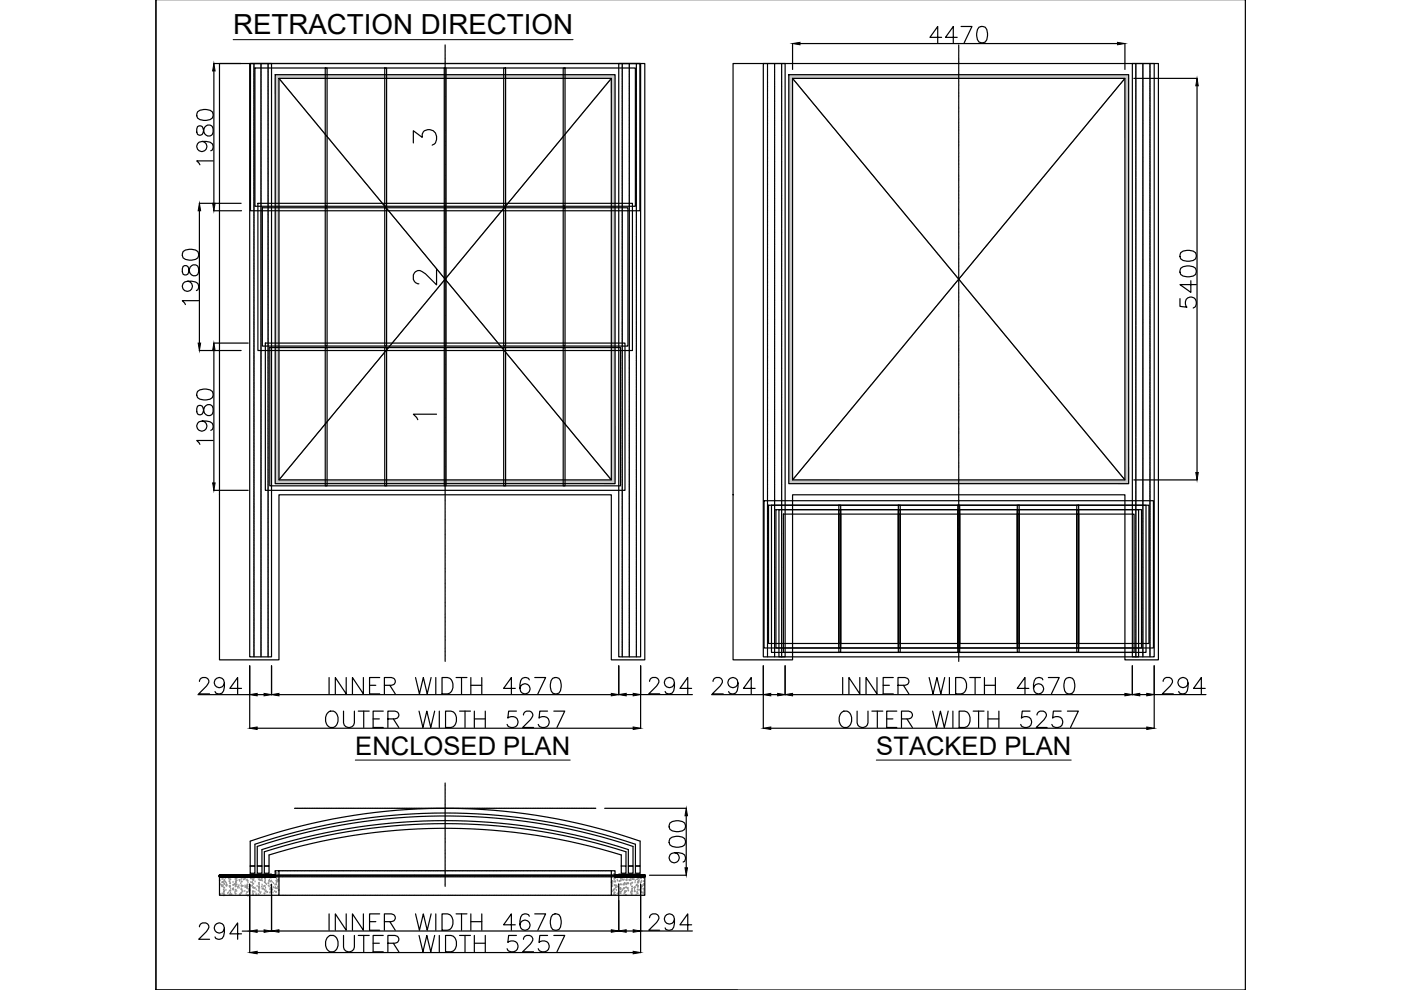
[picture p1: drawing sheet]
<svg xmlns="http://www.w3.org/2000/svg" width="297mm" height="210mm" viewBox="0 0 297 210" stroke-linecap="round" stroke-linejoin="round" font-family="sans-serif">
<defs><g id="words">
<g font-size="7.1">
<text x="86.8" y="32.1">3</text>
<text x="86.8" y="61.7">2</text>
</g>
<text font-size="5.9" x="49.4" y="7.2">RETRACTION DIRECTION</text>
<g font-size="5.4">
<text x="75.3" y="160">ENCLOSED PLAN</text>
<text x="185.8" y="160">STACKED PLAN</text>
</g>
<text font-size="4.4" x="86.8" y="90.3">1</text>
</g></defs>
<!-- layer: 0 -->
<g fill="none" stroke="#000" stroke-width=".25">
<path d="M264 -.1v210h-230.9v-210v210h123.2M45.3 13.5h5.8M45.3 15v28.1M46.5 13.5h90.2v126.4h-7.1v-35h-70.5v35h-12.6zM52.9 13.5h4.7v125.8h-4.7zM58.4 15.8h72v86.7h-72zM59.1 16.6h70.5v85.2h-70.5zM131.2 13.5h4.6v125.8h-4.6zM155.4 13.5h90.2v126.4h-7.1v-35h-70.5v35h-12.6zM161.8 13.5h4.7v125.8h-4.7zM167.2 15.8h72.1v86.7h-72.1zM168 16.6h70.5v85.2h-70.5z"/>
<path d="M168 9.2v5.5M169.6 9.2h67.3M199.6 7.9h-2.4l1.6-2.3v3.5M202.9 7.9h-2.4l1.6-2.3v3.5M203.8 5.6h2.3l-1.7 3.5M207.6 5.8a1.14 1.14 0 0 1 1.6 .5 2.93 2.93 0 0 1-.3 2.6 1.14 1.14 0 0 1-1.7-.5 2.85 2.85 0 0 1 .4-2.6zM238.5 9.2v5.5M240.1 13.5h4.6v125.8h-4.6zM240.4 16.6h13.4M253.8 18.2v82M41.9 26.8a1.3 1.3 0 0 0 .3 1.9l.7-.2 .1-.3a1.59 1.59 0 0 1 1-1.7 .9 .9 0 0 1 1.2 .8v.7a.99 .99 0 0 1-1.1 .9 .99 .99 0 0 1-.9-1.1l-.2-.6a.7 .7 0 0 0-1.1-.4zM41.9 23.7a2.67 2.67 0 0 1 3.1 0 1.12 1.12 0 0 1-.5 1.7 2.85 2.85 0 0 1-2.6-.4l-.2-.5z"/>
<path d="M42.9 30a1.08 1.08 0 0 1 .9 1.5 1.08 1.08 0 0 1-1.7 .4 1.08 1.08 0 0 1 .1-1.8 3.1 3.1 0 0 1 2.8 .4 1.01 1.01 0 0 1-.3 1.5M45.2 34.1h-3.5l.7 .8M38.8 56.5l-.1 .5 .1 1.1a.7 .7 0 0 0 1.2-.3 1.59 1.59 0 0 1 1-1.6 .89 .89 0 0 1 1.1 .8v.6a.99 .99 0 0 1-1.1 .9 .99 .99 0 0 1-.9-1l-.1-.7a.69 .69 0 0 0-1.2-.3zM38.8 53.3a2.73 2.73 0 0 1 3.2 0 1.14 1.14 0 0 1-.5 1.7 2.85 2.85 0 0 1-2.7-.3l-.1-.5zM39.8 59.6a1.08 1.08 0 0 1 .9 1.5 1.08 1.08 0 0 1-1.7 .4 1.08 1.08 0 0 1 .1-1.7 3.1 3.1 0 0 1 2.9 .3 1.04 1.04 0 0 1-.4 1.5M42.3 43.1h8.8M42.3 44.7v28M45.3 44.7h5.9M250.3 56.9a2.68 2.68 0 0 1 3.2 0 1.14 1.14 0 0 1-.5 1.6 2.93 2.93 0 0 1-2.7-.3l-.1-.5zM250.3 53.6a2.68 2.68 0 0 1 3.2 0 1.14 1.14 0 0 1-.5 1.6 2.89 2.89 0 0 1-2.7-.3l-.1-.5zM252.5 59.5v2.5l-2.3-1.7h3.4M42.1 63.7h-3.4l.6 .9"/>
<path d="M42.3 74.3h8.8M45.3 72.7h7.3M45.3 74.3v28.1M250.2 63.3v1.7l1.5 .1a1.23 1.23 0 0 1-.1-1.8 1.23 1.23 0 0 1 1.9 .2 1.23 1.23 0 0 1-.5 1.8M41.9 86.1a1.3 1.3 0 0 0 .3 1.8l.7-.1 .1-.4a1.59 1.59 0 0 1 1-1.6 .9 .9 0 0 1 1.2 .8v.7a.99 .99 0 0 1-1.1 .9 .99 .99 0 0 1-.9-1.1l-.2-.6a.7 .7 0 0 0-1.1-.4zM41.9 83a2.67 2.67 0 0 1 3.1 0 1.12 1.12 0 0 1-.5 1.6 2.93 2.93 0 0 1-2.6-.3l-.2-.5zM42.9 89.3a1.08 1.08 0 0 1 .9 1.5 1.08 1.08 0 0 1-1.7 .4 1.08 1.08 0 0 1 .1-1.8 3.1 3.1 0 0 1 2.8 .4 1.01 1.01 0 0 1-.3 1.4M45.2 93.4h-3.5l.7 .8M45.3 104h7.3M240.4 101.8h13.4M42 147.3h10.9M42.3 144.5a.87 .87 0 0 1 .7-.8h.6a.85 .85 0 0 1 .5 1.3l-2 2.1h2.3"/>
<path d="M47.6 144.8a1.08 1.08 0 0 1-1.5 .9 1.08 1.08 0 0 1-.4-1.7 1.08 1.08 0 0 1 1.7 .1 3.1 3.1 0 0 1-.3 2.9 1.02 1.02 0 0 1-1.5-.4M51.2 146h-2.5l1.7-2.3v3.4M52.9 141.2v13.2M54.5 147.3h1.5M54.5 154.4h79.7M57.6 141.2v6.1M59.1 147.3h70.5M69.4 151.3a1.27 1.27 0 0 1 1.4-.5 1.27 1.27 0 0 1 .9 1.3 1.59 1.59 0 0 1-1.7 2.1 2 2 0 0 1-.6-2.9zM69.8 143.7v3.4M72.8 150.8v2.5a1.16 1.16 0 0 0 1.2 1 1.16 1.16 0 0 0 1.1-1v-2.5M73.4 143.7v3.4l-2.3-3.4v3.4M76 150.8h2.3"/>
<path d="M77 143.7v3.4l-2.3-3.4v3.4M77.1 150.8v3.4M78.4 145.3h1.3M79.1 152.4h1.3M80.5 143.7h-2.1v3.4h2.1M81.3 150.8h-2.2v3.4h2.2M81.5 145.3h1.5l.5-.2a.79 .79 0 0 0 0-1.3l-.5-.1h-1.5v3.4M82.2 152.4h1.5l.5-.1a.79 .79 0 0 0 0-1.4l-.5-.1h-1.5v3.4M82.7 145.3l1.1 1.8M83.4 152.4l1.2 1.8M88.1 143.7l.8 3.4 .9-3.4 .8 3.4 .8-3.4M88.8 150.8l.9 3.4 .8-3.4 .8 3.4 .9-3.4"/>
<path d="M92.4 143.7v3.4M93.1 150.8v3.4M93.7 143.7h1.2a1.86 1.86 0 0 1 1.2 1.7 1.86 1.86 0 0 1-1.2 1.7h-1.2zM94.5 150.8h1.1a1.86 1.86 0 0 1 1.2 1.7 1.86 1.86 0 0 1-1.2 1.7h-1.1zM96.7 143.7h2.3M97.4 150.8h2.3M97.8 143.7v3.4M98.6 150.8v3.4M99.8 145.3h2.3M99.8 143.7v3.4M100.6 152.4h2.3M100.6 150.8v3.4"/>
<path d="M102.1 143.7v3.4M102.9 150.8v3.4M109.2 146h-2.4l1.6-2.3v3.4M109.5 150.8h-1.7l-.1 1.5a1.22 1.22 0 0 1 1.8-.1 1.22 1.22 0 0 1-.2 1.9 1.22 1.22 0 0 1-1.8-.5M111 151.6a.86 .86 0 0 1 .6-.8h.7a.85 .85 0 0 1 .5 1.3l-2 2.1h2.3M112.2 144.1a1 1 0 0 0-.9-.5 1 1 0 0 0-.9 .7 2.49 2.49 0 0 0 .3 2.7 1.08 1.08 0 0 0 1.6-.5 1.08 1.08 0 0 0-.7-1.5 1.08 1.08 0 0 0-1.4 1M113.4 143.7h2.3l-1.7 3.4M116.1 150.8h-1.7l-.1 1.5a1.23 1.23 0 0 1 1.8-.1 1.23 1.23 0 0 1-.2 1.9 1.23 1.23 0 0 1-1.8-.5M117.2 143.8a1.12 1.12 0 0 1 1.6 .5 2.93 2.93 0 0 1-.3 2.7 1.12 1.12 0 0 1-1.7-.5 2.82 2.82 0 0 1 .4-2.7zM117.4 150.8h2.3l-1.6 3.4M131.2 141.2v6.1M132.8 147.3h1.4"/>
<path d="M135.8 141.2v13.2M135.8 147.3h11M137.7 144.5a.9 .9 0 0 1 .7-.9h.6a.85 .85 0 0 1 .5 1.4l-2 2.1h2.4M143 144.8a1.07 1.07 0 0 1-1.5 .9 1.07 1.07 0 0 1-.4-1.7 1.07 1.07 0 0 1 1.7 .1 3.2 3.2 0 0 1-.3 2.9 1.04 1.04 0 0 1-1.5-.4M146.6 146h-2.4l1.6-2.4v3.5M150.9 147.3h10.9M151.2 144.5a.87 .87 0 0 1 .6-.8h.7a.85 .85 0 0 1 .5 1.3l-2 2.1h2.3M156.5 144.8a1.08 1.08 0 0 1-1.5 .9 1.08 1.08 0 0 1-.4-1.7 1.08 1.08 0 0 1 1.7 .1 3.1 3.1 0 0 1-.3 2.9 1.02 1.02 0 0 1-1.5-.4M160.1 146h-2.5l1.7-2.3v3.4M161.8 141.2v13.2M163.4 147.3h1.5M163.4 154.4h79.7"/>
<path d="M166.5 141.2v6.1M168 147.3h70.5M178.3 151.3a1.27 1.27 0 0 1 1.4-.5 1.27 1.27 0 0 1 .9 1.3 1.59 1.59 0 0 1-1.7 2.1 2 2 0 0 1-.6-2.9zM178.7 143.7v3.4M181.7 150.8v2.5a1.16 1.16 0 0 0 1.2 1 1.16 1.16 0 0 0 1.1-1v-2.5M182.3 143.7v3.4l-2.3-3.4v3.4M184.9 150.8h2.3M185.9 143.7v3.4l-2.3-3.4v3.4M186 150.8v3.4M187.2 145.3h1.4M188 152.4h1.3M189.4 143.7h-2.2v3.4h2.2"/>
<path d="M190.1 150.8h-2.1v3.4h2.1M190.4 145.3h1.5l.5-.2a.79 .79 0 0 0 0-1.3l-.5-.1h-1.5v3.4M191.1 152.4h1.5l.5-.1a.79 .79 0 0 0 0-1.4l-.5-.1h-1.5v3.4M191.5 145.3l1.2 1.8M192.3 152.4l1.1 1.8M197 143.7l.8 3.4 .8-3.4 .9 3.4 .8-3.4M197.7 150.8l.9 3.4 .8-3.4 .8 3.4 .8-3.4M201.3 143.7v3.4M202 150.8v3.4M202.6 143.7h1.2a1.86 1.86 0 0 1 1.2 1.7 1.86 1.86 0 0 1-1.2 1.7h-1.2zM203.4 150.8h1.1a1.86 1.86 0 0 1 1.2 1.7 1.86 1.86 0 0 1-1.2 1.7h-1.1zM205.6 143.7h2.3"/>
<path d="M206.3 150.8h2.3M206.7 143.7v3.4M207.5 150.8v3.4M208.7 145.3h2.3M208.7 143.7v3.4M209.5 152.4h2.3M209.5 150.8v3.4M211 143.7v3.4M211.8 150.8v3.4M218.1 146h-2.4l1.6-2.3v3.4M218.4 150.8h-1.7l-.1 1.5a1.22 1.22 0 0 1 1.8-.1 1.22 1.22 0 0 1-.2 1.9 1.22 1.22 0 0 1-1.8-.5M219.9 151.6a.89 .89 0 0 1 .6-.8h.7a.85 .85 0 0 1 .5 1.3l-2 2.1h2.3"/>
<path d="M221.1 144.1a.99 .99 0 0 0-1-.5 .99 .99 0 0 0-.8 .7 2.49 2.49 0 0 0 .3 2.7 1.08 1.08 0 0 0 1.6-.5 1.08 1.08 0 0 0-.7-1.5 1.08 1.08 0 0 0-1.4 1M222.3 143.7h2.3l-1.7 3.4M225 150.8h-1.7l-.1 1.5a1.22 1.22 0 0 1 1.8-.1 1.22 1.22 0 0 1-.2 1.9 1.22 1.22 0 0 1-1.8-.5M226.1 143.8a1.12 1.12 0 0 1 1.6 .5 2.89 2.89 0 0 1-.3 2.7 1.12 1.12 0 0 1-1.7-.5 2.87 2.87 0 0 1 .4-2.7zM226.3 150.8h2.3l-1.6 3.4M240.1 141.2v6.1M241.7 147.3h1.4M244.7 147.3h11M244.7 141.2v13.2M246.6 144.5a.9 .9 0 0 1 .7-.9h.6a.85 .85 0 0 1 .5 1.4l-2 2.1h2.4M251.9 144.8a1.08 1.08 0 0 1-1.5 .9 1.08 1.08 0 0 1-.4-1.7 1.08 1.08 0 0 1 1.7 .1 3.2 3.2 0 0 1-.3 2.9 1.04 1.04 0 0 1-1.5-.4M255.5 146h-2.4l1.6-2.4v3.5"/>
<path d="M53.1 178.3a126.2 126.2 0 0 1 82.6 0v5.3h-1v-4.6a126.1 126.1 0 0 0-80.7 0v4.6h-.9zM54.5 179.5a126 126 0 0 1 79.7 0v4.1h-1v-3.5a126 126 0 0 0-77.7 0v3.5h-1zM128.2 171.4h17.3M142 177.8a2.67 2.67 0 0 1 3.2 0 1.12 1.12 0 0 1-.5 1.7 2.85 2.85 0 0 1-2.7-.4l-.1-.5zM142 174.5a2.67 2.67 0 0 1 3.2 0 1.12 1.12 0 0 1-.5 1.7 2.85 2.85 0 0 1-2.7-.4l-.1-.5zM145.5 173v11M42.3 196.5a.87 .87 0 0 1 .7-.8h.6a.85 .85 0 0 1 .5 1.3l-2 2.2h2.3M46.5 185.9h11.9v-1.3h.7v5.2h-12.6zM46.5 185.8h.1M46.5 185.6h.1M46.6 185.6h-.1M46.6 185.6h.1"/>
<path d="M46.6 185.9h.1M46.6 185.6l-.1 .1M46.7 185.6h.1M46.7 185.6l-.1 .1M46.8 185.8l-.1 .1M46.8 185.6h-.1M46.8 185.9h.1M46.8 185.6l-.3 .3M46.9 185.6h-.1M46.9 185.6l-.3 .3M47 185.6l-.3 .3M47 185.6h.1"/>
<path d="M47.1 185.6l-.3 .3M47.2 185.6l-.3 .2M47.2 185.7l-.2 .2M47.2 185.8l-.1 .1M47.2 185.6l-.3 .3M47.3 185.6h-.1M47.4 185.6l-.4 .3M47.5 185.6l-.4 .3M47.5 185.6l-.3 .3M47.6 196.8a1.08 1.08 0 0 1-1.5 1 1.08 1.08 0 0 1-.4-1.7 1.08 1.08 0 0 1 1.7 .1 3.1 3.1 0 0 1-.3 2.8 1.02 1.02 0 0 1-1.5-.3M47.6 185.6l-.3 .3 .4-.3M47.7 185.6l-.3 .3"/>
<path d="M47.8 185.6l-.3 .3M47.9 185.6l-.3 .3M48 185.6l-.4 .3M48 185.6l-.3 .3M48.1 185.6l-.3 .3M48.2 185.8l-.1 .1M48.2 185.9h.1M48.3 185.8v.1M48.3 185.6l-.4 .3M48.4 185.6l-.3 .3M48.5 185.6l-.3 .3M48.5 185.8v.1"/>
<path d="M48.6 185.6l-.4 .3M48.6 185.9h.1M48.6 185.6l-.3 .3M48.7 185.6l-.3 .3 .4-.3M48.8 185.6v.1M48.8 185.8l-.1 .1M48.8 185.6h.1M48.9 185.6l-.4 .3M48.9 185.6l-.2 .2M49 185.6l-.4 .3M49 185.6h.1M49 185.9h.1"/>
<path d="M49.1 185.6h.1M49.1 185.6l-.3 .3M49.1 185.8v.1M49.2 185.6l-.4 .3M49.2 185.9h.1M49.2 185.6l-.3 .3M49.2 185.6h.1M49.3 185.6l-.3 .3M49.4 185.6l-.3 .3M49.4 185.6h.1M49.5 185.6l-.4 .3M49.5 185.6l-.2 .2"/>
<path d="M49.6 185.9h.1M49.6 185.6l-.3 .3M49.7 185.6h.1M49.7 185.6l-.3 .3M49.7 185.6l-.2 .3M49.8 185.9h.1M49.8 185.6l-.3 .3M49.8 185.6h.1M49.9 185.6l-.3 .3M50 185.6l-.3 .2M50 185.6h.1M50 185.9h.1"/>
<path d="M50.1 185.6l-.4 .3M50.1 185.6l-.3 .3M50.1 185.6l-.2 .2M50.2 185.9h.1M50.2 185.6h.1M50.3 185.6l-.4 .3M50.3 185.8v.1M50.3 185.6h.1M50.4 185.9h.1M50.4 185.6l-.3 .3 .3-.3M50.4 185.6h.1M50.4 185.6v.1"/>
<path d="M50.4 185.8v.1M50.5 185.6l-.3 .3M50.6 185.6l-.4 .3M50.7 185.6l-.4 .3M50.8 185.6l-.4 .3M50.8 185.6l-.3 .3M50.9 185.6l-.3 .3M51 185.6l-.4 .3M51 185.6l-.3 .3M51.1 185.6l-.3 .3M51.2 185.6l-.4 .3M51.2 198h-2.5l1.7-2.3v3.5"/>
<path d="M51.3 185.6l-.4 .3M51.4 185.6l-.4 .3M51.4 197.4h1.5M51.4 185.6l-.3 .3M51.4 185.9h.1M51.5 185.9h-.1M51.5 185.6l-.3 .3M51.6 185.9h.1M51.6 185.6l-.4 .3M51.6 185.6l-.3 .3M51.7 185.8l-.1 .1M51.7 185.8v.1"/>
<path d="M51.7 185.6l-.3 .2M51.8 185.9h.1M51.8 185.6l-.3 .3M51.9 185.6l-.4 .3M52 185.6l-.4 .2M52 185.6l-.3 .3M52 185.7l-.2 .2M52 185.9h.1M52 185.7v.1M52.1 185.6h-.1M52.1 185.7l-.1 .1M52.1 185.8v.1"/>
<path d="M52.1 185.6l-.2 .2M52.2 185.9h.1M52.2 185.6h-.1M52.2 185.6l-.3 .3M52.3 185.6l-.3 .2M52.3 185.6l-.3 .3M52.4 185.6h.1M52.4 185.6l-.3 .3M52.5 185.6l-.2 .2M52.6 185.9h.1M52.6 185.6l-.3 .3M52.6 185.6h.1"/>
<path d="M52.7 185.6l-.3 .3M52.7 185.9h.1M52.8 185.6h.1M52.8 185.6l-.3 .3M52.9 185.6l-.2 .2M52.9 185.3h4.7v.3h-4.7zM52.9 187.5v14.5M53 185.6h-.1M53 185.9h.1M53 185.6l-.3 .3M53.1 183.6h.9v1.5h-.9zM53.1 185.6l-.3 .3"/>
<path d="M53.1 185.6l-.2 .2M53.2 185.9h.1M53.2 185.6h.1M53.3 185.6l-.3 .3M53.3 185.8v.1M53.3 185.9l.3-.3-.4 .3M53.3 185.6h.1M53.3 185.9h.1M53.4 185.6l-.4 .3M53.4 185.6h.1M53.4 185.6l-.3 .3M53.5 185.8l-.1 .1"/>
<path d="M53.6 185.9h.1M53.6 185.6l-.2 .3M53.7 185.6l-.1 .1M53.7 185.8h-.1M53.7 185.6l-.3 .3M53.8 185.6l-.3 .3M53.8 185.9l.4-.3-.3 .3M53.9 185.6l-.4 .3M54 185.6l-.4 .3M54 185.6l-.3 .3M54.1 185.6l-.3 .3M54.3 185.6l-.3 .3"/>
<path d="M54.4 185.6l-.3 .3M54.5 185.6l-.4 .3M54.5 197.4h1.5M54.5 183.6h1v1.5h-1zM54.6 185.9h.1M54.7 185.8v.1M54.7 185.6l-.5 .3M54.7 185.9h.1M54.8 185.6l-.4 .3M54.9 185.8l-.1 .1M54.9 185.6l-.4 .3M54.9 185.6l-.3 .3"/>
<path d="M55 185.6l-.3 .3M55 185.9h.1M55.1 185.8l.2-.2-.4 .3M55.1 185.6l-.3 .3M55.1 185.9h.1M55.2 185.6l-.3 .3M55.2 185.9h.1M55.3 185.7h-.1M55.3 185.7v.1M55.3 185.6l-.2 .3M55.4 185.6h.1M55.4 185.9h.1"/>
<path d="M55.4 185.6l-.3 .3M55.4 185.6l-.1 .2M55.6 185.9h-.1M55.6 185.6l-.4 .2M55.6 185.6h.1M55.6 185.6l-.3 .3M55.7 185.8l-.1 .1M55.7 185.9l.3-.3-.4 .3M55.7 185.6h-.1M55.7 185.9h.1M55.7 185.6l-.3 .3M55.8 185.6h.1"/>
<path d="M55.8 185.8v.1M55.9 185.6l-.4 .3M56 185.9h.1M56 183.6h1v1.5h-1zM56.1 185.6l-.3 .3M56.1 185.6h.1M56.2 185.9h-.1M56.2 185.6l-.4 .3M56.2 185.6h.1M56.2 185.6l-.3 .3 .3-.3M56.3 185.8l-.1 .1M56.3 185.6h-.1"/>
<path d="M56.3 185.9h.1M56.4 185.6l-.4 .3M56.4 185.8v.1M56.4 185.6l-.3 .3M56.5 185.6l-.3 .3M56.6 185.6l-.3 .3M56.6 185.9h.1M56.7 185.6l-.3 .3M56.7 185.6h.1M56.8 185.6l-.4 .3M56.8 185.6l-.3 .3zM56.9 185.6h-.1"/>
<path d="M56.9 185.6v.1M56.9 185.8l-.1 .1M57 185.6l-.4 .3M57.1 185.6l-.4 .3 .4-.3M57.2 185.6l-.3 .3M57.3 185.6l-.4 .3M57.3 185.6l-.3 .3M57.5 185.6l-.4 .3 .3-.3M57.6 185.6l-.4 .3M57.6 187.5v9.9M57.6 185.6l-.3 .3 .4-.3M57.8 185.6l-.3 .3"/>
<path d="M57.9 185.6l-.4 .3M57.9 185.6l-.3 .3M57.9 185.9h.1M58 185.9h.1M58 185.6l-.3 .3M58.1 185.9h.1M58.1 185.6l-.4 .3M58.2 185.6l-.4 .2M58.2 185.9h-.1M58.2 185.6l-.3 .3M58.3 185.9h.1M58.3 185.6l-.3 .3 .3-.3"/>
<path d="M58.3 185.8v.1M58.4 185.7l-.2 .2M58.4 185.9h.1M59.1 197.4h70.5M69.4 198.8a1.27 1.27 0 0 1 1.4-.4 1.27 1.27 0 0 1 .9 1.3 1.59 1.59 0 0 1-1.7 2.1 2 2 0 0 1-.6-3zM69.8 193.8v3.4M72.8 198.3v2.5a1.16 1.16 0 0 0 1.2 1 1.16 1.16 0 0 0 1.1-1v-2.5M73.4 193.8v3.4l-2.3-3.4v3.4M76 198.3h2.3M77 193.8v3.4l-2.3-3.4v3.4M77.1 198.3v3.5M78.4 195.4h1.3"/>
<path d="M79.1 200h1.3M80.5 193.8h-2.1v3.4h2.1M81.3 198.3h-2.2v3.5h2.2M81.5 195.4h1.5l.5-.1a.81 .81 0 0 0 0-1.4l-.5-.1h-1.5v3.4M82.2 200h1.5l.5-.2a.79 .79 0 0 0 0-1.3l-.5-.2h-1.5v3.5M82.7 195.4l1.1 1.8M83.4 200l1.2 1.8M88.1 193.8l.8 3.4 .9-3.4 .8 3.4 .8-3.4M88.8 198.3l.9 3.5 .8-3.5 .8 3.5 .9-3.5M92.4 193.8v3.4M93.1 198.3v3.5M93.7 193.8h1.2a1.86 1.86 0 0 1 1.2 1.7 1.86 1.86 0 0 1-1.2 1.7h-1.2z"/>
<path d="M94.5 198.3h1.1a1.86 1.86 0 0 1 1.2 1.8 1.86 1.86 0 0 1-1.2 1.7h-1.1zM96.7 193.8h2.3M97.4 198.3h2.3M97.8 193.8v3.4M98.6 198.3v3.5M99.8 193.8v3.4M99.8 195.4h2.3M100.6 198.3v3.5M100.6 200h2.3M102.1 193.8v3.4M102.9 198.3v3.5M109.2 196.1h-2.4l1.6-2.3v3.4"/>
<path d="M109.5 198.3h-1.7l-.1 1.5a1.22 1.22 0 0 1 1.8 0 1.22 1.22 0 0 1-.2 1.8 1.22 1.22 0 0 1-1.8-.4M111 199.2a.84 .84 0 0 1 .6-.9h.7a.85 .85 0 0 1 .5 1.4l-2 2.1h2.3M112.2 194.3a1.02 1.02 0 0 0-1.5-.4 3.1 3.1 0 0 0-.3 2.8 1.08 1.08 0 0 0 1.7 .1 1.08 1.08 0 0 0-.4-1.6 1.08 1.08 0 0 0-1.5 .9M113.4 193.8h2.3l-1.7 3.4M116.1 198.3h-1.7l-.1 1.5a1.23 1.23 0 0 1 1.8 0 1.23 1.23 0 0 1-.2 1.8 1.23 1.23 0 0 1-1.8-.4M117.2 193.9a1.12 1.12 0 0 1 1.6 .5 2.93 2.93 0 0 1-.3 2.7 1.14 1.14 0 0 1-1.7-.5 2.85 2.85 0 0 1 .4-2.7zM117.4 198.3h2.3l-1.6 3.5M129.6 184.6h.8v1.3h6.3v3.9h-7.1zM130.4 185.6h.1M130.5 185.6l-.1 .1M130.5 185.9h.1M130.5 185.7h.1"/>
<path d="M130.6 185.7l-.1 .1M130.6 185.8v.1M130.6 185.9l.3-.3-.4 .3M130.7 185.6l-.3 .2M130.7 185.9h.1M130.7 185.6l-.3 .3M130.8 185.8v.1M130.8 185.6l-.3 .3M130.9 185.9h.1M131 185.6l-.3 .3M131.1 185.6l-.3 .2M131.1 185.9h.1"/>
<path d="M131.1 185.6l-.3 .3M131.1 185.6h.1M131.2 185.3h4.6v.3h-4.6zM131.2 187.5v9.9M131.2 185.6l-.3 .3M131.2 185.8v.1M131.2 185.6h.1M131.3 185.9h.1M131.3 185.6l-.3 .3M131.4 185.8l-.1 .1M131.4 185.6l-.3 .3M131.5 185.6l-.4 .3"/>
<path d="M131.5 185.6l-.3 .3M131.5 185.9h.1M131.6 185.6l-.3 .3M131.7 185.6h-.1M131.7 185.6l-.3 .3M131.7 183.6v-2.3a126.1 126.1 0 0 0-74.7 0v2.3h-1v-3a126.1 126.1 0 0 1 76.7 0v3M131.7 183.6h1v1.5h-1zM131.7 185.6l-.2 .3zM131.8 185.8v.1M131.8 185.6h.1M131.9 185.9h.1M131.9 185.6l-.3 .3"/>
<path d="M132 185.8l-.1 .1M132 185.6l-.3 .3 .4-.3M132.1 185.8l-.1 .1M132.1 185.6l-.3 .3M132.1 185.8l.2-.2-.3 .3M132.2 185.6l-.3 .3M132.4 185.6l-.3 .3M132.5 185.6l-.3 .3M132.6 185.6l-.3 .3 .4-.3M132.7 185.6l-.3 .3M132.8 197.4h1.4M132.8 185.6l-.4 .3"/>
<path d="M132.9 185.6l-.4 .3M133 185.6l-.3 .3M133 185.6l-.3 .3 .4-.3M133.1 185.9h.1M133.2 185.8l-.1 .1M133.2 185.6l-.3 .3M133.2 183.6h1v1.5h-1zM133.3 185.9h.1M133.3 185.6l-.4 .3M133.3 185.6l-.3 .3M133.4 185.9l.3-.3-.4 .3M133.4 185.6l-.3 .3"/>
<path d="M133.5 185.6l-.3 .3M133.5 185.9h.1M133.6 185.6l-.4 .3M133.6 185.8v.1M133.6 185.9h.1M133.7 185.9h.1M133.8 185.8l-.1 .1M133.8 185.6l-.4 .3M133.8 185.7h-.1M133.8 185.9l.3-.3-.3 .3M133.8 185.6l-.1 .1M133.9 185.6l-.3 .2"/>
<path d="M133.9 185.6h.1M133.9 185.6l-.3 .3M134 185.6l-.3 .2M134 185.6h.1M134.2 185.8v.1M134.2 185.6l-.3 .3M134.2 185.9h.1M134.3 185.6l-.4 .3M134.4 185.8l-.1 .1M134.4 185.6l-.4 .3 .5-.3M134.5 185.9h.1M134.5 185.6l-.3 .3"/>
<path d="M134.6 185.6l-.3 .3M134.6 185.6h.1M134.7 185.9h.1M134.7 185.6l-.3 .3M134.7 185.6h.1M134.7 183.6h1v1.5h-1zM134.8 185.6l-.4 .3M134.8 185.8l-.1 .1M134.8 185.6h.1M134.8 185.9h.1M134.8 185.6l-.2 .3M134.9 185.6l-.4 .3"/>
<path d="M134.9 185.8v.1M135 185.6l-.4 .3M135.1 185.6l-.4 .3M135.1 185.6l-.3 .3M135.2 185.6l-.3 .3M135.2 185.6h.1M135.3 185.9h.1M135.3 185.6l-.3 .3M135.3 185.6h.1M135.3 185.8h.1M135.3 185.6l-.2 .3M135.4 185.6h-.1"/>
<path d="M135.4 185.7v.1M135.4 185.6l-.3 .3M135.5 185.6l-.3 .3M135.6 185.6l-.2 .1M135.7 185.6l-.4 .3M135.7 185.6l-.3 .3M135.8 187.5v14.5M135.8 185.6l-.3 .3M135.8 197.4h11M135.8 185.9l.4-.3-.3 .3M135.9 185.6l-.4 .3M135.9 185.6l-.3 .3"/>
<path d="M136 185.6l-.3 .3M136.1 185.9l.3-.3-.3 .3M136.1 185.6l-.3 .3M136.3 185.9h.1M136.3 185.6l-.3 .3M136.4 185.9l.2-.3-.3 .3M136.5 185.9h-.1M136.5 185.6l-.3 .3M136.6 185.9h.1M136.7 185.8l-.1 .1M136.7 185.6l-.2 .3M136.7 185.7l-.2 .2"/>
<path d="M136.7 185.9h.1M136.7 185.8h.1M137.7 185.6h7.8M137.7 194.6a.9 .9 0 0 1 .7-.8h.6a.85 .85 0 0 1 .5 1.3l-2 2.1h2.4M143 194.9a1.07 1.07 0 0 1-1.5 .9 1.07 1.07 0 0 1-.4-1.7 1.07 1.07 0 0 1 1.7 .2 3.2 3.2 0 0 1-.3 2.8 1.04 1.04 0 0 1-1.5-.4M143 180.8a1.08 1.08 0 0 1 .9 1.5 1.08 1.08 0 0 1-1.6 .4 1.08 1.08 0 0 1 .1-1.7 3.1 3.1 0 0 1 2.8 .3 1.01 1.01 0 0 1-.4 1.5M146.6 196.1h-2.4l1.6-2.3v3.4M54.5 202h79.7"/>
</g>
<g fill="#c7c8ca" stroke="#c7c8ca" stroke-width=".21">
<path d="M58.4 15.8l72 .8v-.8zM58.4 15.8l72 .8h-72z"/>
<path d="M129.6 16.6l.8 85.2v-85.2zM129.6 16.6l.8 85.2h-.8z"/>
<path d="M58.4 16.6l.7 85.2v-85.2zM58.4 16.6l.7 85.2h-.7z"/>
<path d="M58.4 101.8l72 .7v-.7zM58.4 101.8l72 .7h-72z"/>
<path d="M167.2 15.8l72.1 .8v-.8zM167.2 15.8l72.1 .8h-72.1z"/>
<path d="M238.5 16.6l.8 85.2v-85.2zM238.5 16.6l.8 85.2h-.8z"/>
<path d="M167.2 16.6l.8 85.2v-85.2zM167.2 16.6l.8 85.2h-.8z"/>
<path d="M167.2 101.8l72.1 .7v-.7zM167.2 101.8l72.1 .7h-72.1z"/>
</g>
<!-- layer: HIDDEN -->
<g fill="none" stroke="#000" stroke-width=".25">
<path d="M59.1 16.6l.1 .1M59.3 16.8l.2 .3M59.5 17.1l.1 .1M59.6 17.2l.1 .1M59.7 17.3l.3 .3M60 17.7l.1 .1M60.1 17.8l.1 .1M60.2 17.9l1.4 1.7M61.7 19.6l.5 .7M127.5 19.2l-.7 .9M127.7 18.9l-.2 .2M128.4 18.1l-.7 .8"/>
<path d="M128.6 17.9l-.2 .2M128.6 17.8v.1M128.9 17.4l-.2 .4M129 17.3v.1M129.5 16.8l-.4 .5M129.6 16.6l-.1 .1M168 16.6l.1 .1M168.1 16.8l.5 .5M168.6 17.3l.4 .5M169 17.8l.5 .5M169.5 18.4l.4 .5M170 18.9l.1 .2"/>
<path d="M170.2 19.2l.1 .2M170.3 19.4l.3 .3M170.6 19.8h.1M170.7 19.9l.6 .6M235.7 20l-.2 .3M236.2 19.4l-.4 .6M236.6 18.9l-.4 .5M237.3 18l-.7 .9M237.4 17.9v.1M237.5 17.8v.1M237.9 17.3l-.3 .5M238.4 16.8l-.4 .5"/>
<path d="M238.5 16.6l-.1 .1M62.2 20.3l.2 .2M62.4 20.6l.4 .4M62.8 21l.8 1M63.7 22.1v.1M63.8 22.2l.7 .9M64.5 23.1l.7 .8M65.2 23.9l.3 .5M65.6 24.4v.1M65.7 24.5l.8 1M66.5 25.5l.4 .5M66.9 26l.7 .9"/>
<path d="M67.7 26.9l.1 .2M67.9 27.2l.3 .4M68.3 27.6l.5 .7M68.8 28.3l.4 .4M69.2 28.8l.4 .4M69.6 29.2l.1 .1M69.7 29.4l.8 1M70.6 30.4l.5 .7M71.1 31.1l.6 .7M71.7 31.8l.1 .1M71.8 31.9l.5 .7M72.4 32.6l.7 .9"/>
<path d="M73.1 33.5l.2 .2M73.3 33.8l.4 .4M73.7 34.2l.1 .1M73.8 34.3l.8 1M74.7 35.4l.3 .4M75.1 35.8l.3 .5M75.4 36.3l.3 .3M75.7 36.7h.1M75.8 36.8l.2 .2M76 37l.5 .5M76.5 37.6l.9 1.1M77.4 38.7l.5 .6"/>
<path d="M77.9 39.3l1.2 1.5M111.3 38.7l-1.1 1.4M111.4 38.6l-.1 .1M112.2 37.7l-.8 .9M112.3 37.6h-.1M112.8 37l-.5 .5M113.3 36.3l-.5 .7M113.7 35.8l-.3 .5M114.1 35.4l-.4 .4M114.2 35.3h-.1M115 34.2l-.8 1M115.4 33.8l-.3 .4"/>
<path d="M116.2 32.8l-.7 .9M116.4 32.6l-.2 .2M116.5 32.5l-.1 .1M116.8 32.1l-.3 .4M117.2 31.7l-.4 .4M117.7 31l-.5 .6M118 30.6l-.2 .3M118.2 30.4l-.2 .2M118.3 30.3l-.1 .1M119 29.5l-.7 .8M119.2 29.2l-.2 .2M119.5 28.8l-.3 .4"/>
<path d="M120.2 28l-.6 .7M120.3 27.9h-.1M121.1 26.9l-.7 .9M121.8 26l-.7 .9M122.2 25.5l-.3 .5M122.3 25.4v.1M122.9 24.7l-.5 .7M123.2 24.4l-.3 .3M123.6 23.9l-.4 .5M124.2 23.1l-.6 .8M124.3 23v.1M124.6 22.7l-.2 .3"/>
<path d="M125 22.2l-.3 .4M126 21l-1 1.2M126.1 20.9l-.1 .1M126.4 20.6l-.3 .3M126.7 20.1l-.3 .4M171.3 20.6l.2 .2M171.5 20.8l.2 .2M171.7 21l.1 .1M171.8 21.1l.8 1.1M172.6 22.2l.2 .2M172.8 22.4l1 1.1M173.8 23.6l.4 .5"/>
<path d="M174.3 24.2l.4 .5M174.8 24.7l.6 .8M175.4 25.5l.3 .4M175.7 25.9l.1 .1M175.8 26l.3 .3M176.1 26.4l.6 .7M176.8 27.2l.2 .3M177.1 27.5l1 1.2M178.1 28.8l.4 .4M178.5 29.2l.2 .4M178.8 29.6v.1M178.9 29.7l.5 .7"/>
<path d="M179.4 30.4l.4 .4M179.8 30.9l.9 1.1M180.8 32l.1 .1M180.9 32.1l.2 .4M181.2 32.5v.1M181.3 32.6l.9 1.1M182.2 33.8l.4 .4M182.6 34.2l.2 .2M182.8 34.5h.1M182.9 34.6l1.8 2.1M184.7 36.8h.1M184.8 36.9l.1 .1"/>
<path d="M184.9 37l.5 .5M185.4 37.6l.9 1.1M186.3 38.7l.4 .5M186.7 39.2l.1 .1M186.8 39.3l.1 .1M186.9 39.4l.3 .3M187.2 39.8l.4 .5M219.2 39.9l-.3 .4M219.8 39.2l-.5 .6M220 39l-.1 .2M220.2 38.7l-.2 .2M220.4 38.5l-.2 .2"/>
<path d="M221.2 37.6l-.8 .9M221.5 37.2l-.3 .3M221.6 37l-.1 .2M222.2 36.3l-.5 .7M223.3 35l-1.1 1.3M223.9 34.2l-.6 .8M224.3 33.8l-.3 .4M225.3 32.6l-.9 1.1M225.4 32.5l-.1 .1M225.7 32.1l-.3 .4M226.1 31.6l-.4 .5M226.6 31l-.4 .5"/>
<path d="M227.1 30.4l-.5 .5M227.3 30.2l-.2 .2M227.4 30.1h-.1M228 29.4l-.6 .6M228.1 29.2l-.1 .1M228.4 28.8l-.3 .4M229.3 27.7l-.8 1M229.4 27.6l-.1 .1M229.5 27.5l-.1 .1M229.8 27.2l-.3 .3M230 26.9l-.2 .2M230.7 26l-.7 .9"/>
<path d="M231 25.7l-.2 .3M231.1 25.5v.1M231.3 25.3l-.2 .2M231.8 24.7l-.5 .6M232.1 24.4l-.3 .3M233.3 22.9l-1.2 1.5M233.4 22.8h-.1M233.9 22.2l-.4 .5M234.9 21l-1 1.2M235.2 20.6l-.3 .4M235.4 20.3l-.1 .2M79.2 40.8l.5 .7"/>
<path d="M79.7 41.5l.2 .2M79.9 41.7l.2 .2M80.1 42l.1 .1M80.2 42.1l.3 .3M80.5 42.4l.9 1.2M81.5 43.6l.1 .2M81.7 43.8l.1 .2M81.9 44.1l.3 .4M82.2 44.5l.7 .8M82.9 45.3l.1 .1M83 45.4l.3 .4M83.3 45.8l.5 .6"/>
<path d="M83.9 46.5l.3 .4M84.3 46.9v.1M84.3 47.1l.3 .3M84.6 47.4l1 1.1M85.6 48.6l.2 .3M85.9 48.9v.1M86 49l.5 .7M86.5 49.7l.4 .4M86.9 50.2l.9 1.1M87.9 51.3l.1 .1M88 51.5l.5 .6M88.6 52.1l1.1 1.4"/>
<path d="M89.7 53.5l.1 .1M96.4 56.8l-.1 .1M97.3 55.6l-.9 1.1M97.5 55.4l-.1 .2M97.7 55.2l-.1 .2M98 54.8l-.3 .3M98.2 54.6l-.2 .2M98.7 54l-.5 .5M99 53.7l-.3 .3M99.1 53.5l-.1 .1M99.8 52.6l-.7 .9M100 52.4l-.1 .2"/>
<path d="M100.4 51.9l-.3 .4M101.4 50.6l-1 1.3M101.8 50.2l-.3 .4M102.8 49l-.9 1.1M103.2 48.6l-.4 .4M103.7 47.9l-.5 .6M104 47.5l-.2 .3M104.5 46.9l-.4 .6M105.5 45.8l-1 1.1M105.6 45.7l-.1 .1M105.9 45.3l-.3 .3M106 45.1l-.1 .2"/>
<path d="M106.1 45v.1M106.9 44.1l-.7 .8M107 43.9l-.1 .1M107.3 43.6l-.3 .3M107.6 43.2l-.3 .4M108.1 42.7l-.5 .5M108.2 42.5l-.1 .1M108.3 42.4l-.1 .1M108.4 42.2l-.1 .2M108.6 42l-.1 .2M109.6 40.8l-.9 1.1M110.1 40.2l-.5 .6"/>
<path d="M110.2 40.1l-.1 .1M187.7 40.3l.3 .5M188.1 40.8l.8 1M188.9 41.9h.1M189 42l.4 .4M189.4 42.4l1.3 1.6M190.7 44.1l.8 .8M191.5 45l.3 .3M191.8 45.3l.3 .5M192.2 45.8l.7 .9M192.9 46.7l.1 .1M193 46.8l.1 .1"/>
<path d="M193.1 46.9l.4 .5M193.5 47.4l.3 .3M193.8 47.8l.6 .7M194.5 48.6l.3 .4M194.9 49v.1M195 49.1v.1M195.1 49.3l.7 .8M195.8 50.2l.4 .4M196.2 50.6l.7 .9M197 51.6v.1M197.1 51.7l.1 .2M197.3 51.9l.3 .4"/>
<path d="M197.6 52.4l.5 .5M198.1 53l.5 .5M198.6 53.5l.3 .5M199 54v.1M199.1 54.1l.8 1M199.9 55.2l1.1 1.2M201 56.4l.1 .1M201.1 56.6l.1 .1M201.3 56.8l.3 .4M201.7 57.2l.7 .9M202.4 58.2l.3 .3M202.7 58.5l.1 .1"/>
<path d="M202.8 58.6l.3 .3M203.1 59.4l-.6 .7M203.1 59l.9 1.1M203.3 59.2l-.2 .2M203.5 59l-.2 .2M203.8 58.5l-.3 .4M204.9 57.2l-1 1.3M205.3 56.8l-.4 .4M206.6 55.2l-1.3 1.5M206.9 54.8l-.3 .3M207.1 54.6l-.2 .2M207.2 54.5h-.1"/>
<path d="M207.6 54l-.4 .4M207.9 53.5l-.3 .5M208.8 52.5l-.8 1M208.9 52.4l-.1 .1M209.1 52.1l-.2 .2M209.2 52l-.1 .1M210.3 50.6l-1.1 1.4M210.5 50.4l-.1 .2M210.7 50.2l-.1 .2M210.8 50.1h.1M211.1 49.7l-.3 .3M211.2 49.6l-.1 .1"/>
<path d="M211.7 49l-.5 .6M212 48.7l-.3 .3M212.6 47.9l-.6 .7M213.2 47.2l-.5 .6M213.4 46.9l-.1 .2M214.4 45.8l-1 1.1M214.7 45.3l-.3 .5M215.2 44.7l-.4 .6M215.8 44.1l-.5 .6M216.5 43.2l-.7 .8M217.1 42.4l-.6 .8M217.5 42l-.3 .4"/>
<path d="M218.4 40.9l-.8 1M218.5 40.8l-.1 .1M218.6 40.7l-.1 .1M218.9 40.3l-.3 .4M77.2 79.9l-.1 .2M77.7 79.3l-.4 .6M77.8 79.2l-.1 .1M78.2 78.8l-.4 .4M78.5 78.4l-.3 .3M78.7 78.2l-.2 .2M79 77.7l-.3 .4M79.6 77l-.5 .7"/>
<path d="M79.7 76.9l-.1 .1M79.8 76.8l-.1 .1M80 76.6l-.2 .2M80.9 75.5l-.9 1M81 75.4l-.1 .1M81.3 74.9l-.3 .5M81.8 74.4l-.4 .5M82.3 73.8l-.4 .5M82.7 73.3l-.4 .4M82.9 73.1l-.2 .2M83.6 72.2l-.7 .8M84.1 71.6l-.4 .5"/>
<path d="M84.8 70.8l-.6 .7M85.1 70.4l-.3 .3M85.5 70l-.4 .4M85.8 69.5l-.3 .4M86.4 68.8l-.5 .7M86.5 68.7v.1M87.8 67.2l-1.3 1.5M87.8 67.1v.1M88 67h-.1M88.1 66.7l-.1 .2M88.6 66.1l-.4 .6M89.1 65.6l-.4 .5"/>
<path d="M89.5 65.1l-.4 .4M89.9 64.6l-.4 .5M90 64.5l-.1 .1M90.3 64.2l-.3 .3M96.3 61.5l.2 .2M96.5 61.7l.4 .5M96.9 62.2l.5 .7M97.5 62.9l.3 .4M97.8 63.4l1.4 1.7M99.3 65.1l.3 .4M99.7 65.6l.3 .4M100.1 66l.5 .7"/>
<path d="M100.6 66.7l.4 .5M101 67.2l.7 .9M101.8 68.1l.1 .2M102 68.3v.1M102.1 68.5h.1M102.2 68.6l.1 .2M102.3 68.8l1 1.1M103.3 70l.3 .4M103.7 70.4l.2 .3M104 70.8l.1 .2M104.2 71v.1M104.3 71.1l2.1 2.6"/>
<path d="M106.5 73.8l.9 1.1M107.4 74.9l.4 .5M107.8 75.4l.3 .3M108.1 75.7l.1 .1M108.2 75.9l.3 .4M108.6 76.3l.1 .2M108.8 76.6l.3 .4M109.1 77l1 1.1M110.1 78.2l.1 .1M110.2 78.3l.3 .4M110.6 78.8l.1 .1M110.8 79l.7 .9"/>
<path d="M111.5 79.9l.7 .8M186.1 79.9l-.3 .4M186.9 79l-.8 .9M187.1 78.8l-.2 .1M187.6 78.2l-.5 .5M187.9 77.7l-.3 .4M188.5 77l-.5 .7M188.6 76.9l-.1 .1M190 75.2l-1.4 1.7M190.2 74.9l-.1 .2M190.9 74.1l-.6 .8M191.2 73.8l-.3 .3"/>
<path d="M191.6 73.3l-.4 .4M191.9 73l-.3 .3M192.5 72.2l-.6 .7M192.9 71.7l-.3 .4M193 71.6l-.1 .1M193.7 70.8l-.7 .7M194 70.4l-.3 .3M194.3 70l-.3 .4M194.9 69.3l-.5 .6M195 69.2h.1M195.7 68.3l-.6 .8M196.6 67.2l-.9 1.1"/>
<path d="M196.9 66.8l-.2 .4M197 66.7v.1M197.5 66.1l-.4 .6M198 65.6l-.5 .5M198.1 65.5h-.1M198.9 64.4l-.8 1M199 64.3v.1M199.4 63.8l-.3 .5M199.5 63.7v.1M200.8 62.2l-1.2 1.5M201 62l-.2 .2M201.1 61.9h-.1"/>
<path d="M201.2 61.7l-.1 .1M201.4 61.4l-.2 .3M202.1 60.6l-.6 .8M202.5 60.1l-.4 .5M204.1 60.1v.1M204.1 60.2l.3 .4M204.4 60.6l.2 .2M204.6 60.8l.5 .6M205.1 61.4l.3 .3M205.4 61.7l.1 .1M205.5 61.9l.2 .3M205.8 62.2l1.2 1.5"/>
<path d="M207 63.7l.1 .1M207.1 63.8l1.2 1.5M208.4 65.3l.1 .2M208.6 65.6l.3 .4M208.9 66l.2 .2M209.1 66.3l.4 .4M209.5 66.7l.4 .5M209.9 67.2l.9 1.1M210.8 68.3l.3 .4M211.1 68.7l.3 .3M211.4 69l.8 .9M212.2 70l.3 .4"/>
<path d="M212.6 70.4l.5 .7M213.1 71.1l.1 .1M213.3 71.2l.2 .3M213.5 71.6l.4 .4M213.9 72l.1 .1M214 72.2l.9 1.1M215 73.3l.1 .2M215.2 73.5v.1M215.3 73.7h.1M215.4 73.8l.3 .4M215.7 74.2l.6 .7M216.3 74.9l.9 1.2"/>
<path d="M217.3 76.1l.7 .9M218 77l1 1.1M219 78.2l.3 .4M219.4 78.6v.1M219.5 78.8l.6 .7M220.1 79.6l.3 .3M220.4 79.9l.4 .4M60.9 99.7l-.4 .4M61.5 98.9l-.6 .8M61.9 98.4l-.4 .4M62.3 98l-.4 .4M63.2 96.8l-.9 1.1"/>
<path d="M63.5 96.4l-.2 .4M63.9 96l-.3 .4M64.6 95.2l-.6 .8M65 94.7l-.4 .4M65.5 94l-.5 .7M65.6 93.9v.1M65.8 93.7l-.1 .2M66 93.4l-.1 .2M66.3 93.1l-.2 .3M67.6 91.5l-1.3 1.6M67.8 91.4h-.1M67.8 91.3h.1"/>
<path d="M68.7 90.2l-.8 1M69.1 89.7l-.4 .5M69.7 89.1l-.6 .6M71.3 87.1l-1.6 1.9M71.4 87h-.1M71.7 86.6l-.3 .3M71.8 86.5l-.1 .1M72.8 85.2l-1 1.3M73.2 84.8l-.3 .4M73.3 84.7h-.1M73.7 84.2l-.4 .4M73.8 84.1l-.1 .1"/>
<path d="M74.2 83.6l-.4 .4M74.5 83.1l-.3 .5M75.2 82.3l-.6 .8M75.5 82l-.3 .3M75.6 81.9l-.1 .1M75.7 81.8h-.1M75.8 81.6l-.1 .1M77 80.1l-1.2 1.5M112.2 80.7l.6 .8M112.9 81.5l.3 .5M113.3 82l.9 1.1M114.2 83.1l1.4 1.8"/>
<path d="M115.7 84.9l.2 .3M115.9 85.2l.3 .3M116.2 85.6l.8 .9M117 86.5l.1 .1M117.1 86.6l.2 .3M117.4 87l.8 1M118.2 88l.1 .1M118.3 88.1l.1 .1M118.4 88.2l.3 .4M118.7 88.6l.8 .9M119.5 89.5l.1 .2M119.7 89.7l.3 .5"/>
<path d="M120.1 90.2l.1 .2M120.2 90.4l.1 .1M120.4 90.6l.6 .7M121 91.4l.2 .2M121.2 91.6l.5 .5M121.7 92.2l.5 .6M122.3 92.9l.2 .3M122.6 93.2l1.2 1.5M123.8 94.7l.2 .3M124.1 95.1h.1M124.2 95.2v.1M124.3 95.3v.1"/>
<path d="M124.4 95.4l.7 .9M125.1 96.3l.3 .4M125.4 96.7l.1 .1M125.5 96.8l.5 .5M126 97.4l.2 .3M126.3 97.7l.1 .1M126.4 97.8v.1M126.5 98l.2 .3M126.8 98.3v.1M126.9 98.4l1 1.3M127.9 99.7l.4 .4M169.7 99.7l-.3 .4"/>
<path d="M170.6 98.7l-.8 1M170.7 98.5l-.1 .1M170.8 98.4l-.1 .1M171 98.2l-.2 .2M171.2 98l-.2 .2M172.7 96.1l-1.5 1.8M172.9 95.9l-.2 .2M173.5 95.2l-.6 .6M173.9 94.7l-.4 .4M174.5 93.9l-.6 .8M174.7 93.7l-.1 .2M174.8 93.6h.1"/>
<path d="M175.2 93.1l-.3 .4M176.3 91.8l-1.1 1.3M176.6 91.4l-.3 .4M176.7 91.3h.1M177.6 90.2l-.8 1M178 89.7l-.4 .5M178.4 89.3l-.4 .4M178.7 88.8l-.3 .4M178.8 88.7v.1M178.9 88.6v.1M179 88.5v.1M179.3 88.1l-.2 .3"/>
<path d="M180.3 87l-.9 1.1M180.6 86.6l-.3 .3M180.7 86.5l-.1 .1M180.7 86.4v.1M180.9 86.3l-.1 .1M181.7 85.2l-.8 1M182.1 84.8l-.4 .4M182.3 84.5l-.2 .2M182.8 84l-.5 .5M182.9 83.8l-.1 .1M183.4 83.1l-.5 .7M184.1 82.3l-.6 .8"/>
<path d="M184.4 82l-.3 .3M184.8 81.5l-.4 .5M184.9 81.4l-.1 .1M185.7 80.4l-.8 1M220.8 80.4l.5 .5M221.3 81l.4 .5M221.8 81.5l.3 .5M222.2 82l.1 .2M222.3 82.2l.8 .9M223.1 83.1l.4 .5M223.5 83.6l1.3 1.6M224.8 85.2l.5 .6"/>
<path d="M225.3 85.8l.1 .1M225.4 85.9l.5 .6M225.9 86.5l.3 .4M226.3 87l.3 .4M226.6 87.4l.6 .7M227.2 88.1l.1 .1M227.3 88.2l.1 .1M227.4 88.4l1.1 1.3M228.6 89.7l.3 .5M228.9 90.2l.4 .4M229.3 90.7h.1M229.4 90.8l.5 .5"/>
<path d="M229.9 91.4l.4 .4M230.3 91.8l.6 .8M231 92.6l.4 .6M231.4 93.2l.3 .3M231.7 93.6l.9 1.1M232.7 94.7l.3 .4M233.1 95.2l.1 .2M233.3 95.4v.1M233.3 95.5l1.9 2.3M235.3 97.8v.1M235.4 98l.3 .4M235.8 98.4l1 1.3"/>
<path d="M236.8 99.7l.3 .4M59.2 101.7l-.1 .1M59.6 101.2l-.3 .4M60.5 100.2l-.9 1M128.3 100.2h.1M128.4 100.3h.1M128.5 100.4l1 1.2M129.5 101.7l.1 .1M168.1 101.7l-.1 .1M168.4 101.3l-.3 .3M168.6 101.1l-.2 .2M168.7 101h-.1"/>
<path d="M169 100.6l-.3 .3M169.4 100.2l-.4 .4M237.2 100.2l.2 .3M237.5 100.5l.2 .3M237.8 100.9l.3 .4M238.1 101.3l.1 .1M238.2 101.4l.2 .2M238.4 101.7l.1 .1M62.4 171.4h63.9M58.4 185.9h72M58.4 185.6h72M59.1 189.8h70.5"/>
<path d="M59.1 184.6h70.5"/>
</g>
<!-- layer: border -->
<path d="M53.8 13.5v125.8M55.3 13.5v125.8M56.8 13.5v125.8M131.9 13.5v125.8M133.4 13.5v125.8M134.9 13.5v125.8M162.7 13.5v125.8M164.2 13.5v125.8M165.7 13.5v125.8M240.8 13.5v125.8M242.3 13.5v125.8M243.8 13.5v125.8" fill="none" stroke="#000" stroke-width=".25"/>
<!-- layer: OSY -->
<g fill="none" stroke="#000" stroke-width=".25">
<path d="M94.4 9.5v.4M94.4 10v.1M94.4 10.2v.5M94.4 10.8v.1M94.4 11v.5M94.4 11.6v.1M94.4 11.8v.5M94.4 12.4v.1M94.4 12.6v.5M94.4 13.2v.1M94.4 13.4v.5M94.4 14v.1"/>
<path d="M94.4 14.2v.5M94.4 14.8v.1M94.4 15v.5M94.4 15.6v.1M94.4 15.8v.5M94.4 16.4v.1M94.4 16.6v.5M94.4 17.2v.1M94.4 17.4v.5M94.4 18v.1M94.4 18.2v.5M94.4 18.8v.1"/>
<path d="M94.4 19v.5M94.4 19.6v.1M94.4 19.8v.5M203.3 9.5v.4M203.3 10v.1M203.3 10.2v.5M203.3 10.8v.1M203.3 11v.5M203.3 11.6v.1M203.3 11.8v.5M203.3 12.4v.1M203.3 12.6v.5"/>
<path d="M203.3 13.2v.1M203.3 13.4v.5M203.3 14v.1M203.3 14.2v.5M203.3 14.8v.1M203.3 15v.5M203.3 15.6v.1M203.3 15.8v.5M203.3 16.4v.1M203.3 16.6v.5M203.3 17.2v.1M203.3 17.4v.5"/>
<path d="M203.3 18v.1M203.3 18.2v.5M203.3 18.8v.1M203.3 19v.5M203.3 19.6v.1M203.3 19.8v.5M94.4 20.4v.1M94.4 20.6v.5M94.4 21.2v.1M94.4 21.4v.5M94.4 22v.1M94.4 22.2v.5"/>
<path d="M94.4 22.8v.1M94.4 23v.5M94.4 23.6v.1M94.4 23.8v.5M94.4 34.2v.5M94.4 34.8v.1M94.4 35v.5M94.4 35.6v.1M94.4 35.8v.5M94.4 36.4v.1M94.4 36.6v.5M94.4 37.2v.1"/>
<path d="M94.4 37.4v.5M94.4 38v.1M94.4 38.2v.5M94.4 38.8v.1M94.4 39v.5M94.4 39.6v.1M94.4 39.8v.5M203.3 20.4v.1M203.3 20.6v.5M203.3 21.2v.1M203.3 21.4v.5M203.3 22v.1"/>
<path d="M203.3 22.2v.5M203.3 22.8v.1M203.3 23v.5M203.3 23.6v.1M203.3 23.8v.5M203.3 24.4v.1M203.3 24.6v.5M203.3 25.2v.1M203.3 25.4v.5M203.3 26v.1M203.3 26.2v.5M203.3 26.8v.1"/>
<path d="M203.3 27v.5M203.3 27.6v.1M203.3 27.8v.5M203.3 28.4v.1M203.3 28.6v.5M203.3 29.2v.1M203.3 29.4v.5M203.3 30v.1M203.3 30.2v.5M203.3 30.8v.1M203.3 31v.5M203.3 31.6v.1"/>
<path d="M203.3 31.8v.5M203.3 32.4v.1M203.3 32.6v.5M203.3 33.2v.1M203.3 33.4v.5M203.3 34v.1M203.3 34.2v.5M203.3 34.8v.1M203.3 35v.5M203.3 35.6v.1M203.3 35.8v.5M203.3 36.4v.1"/>
<path d="M203.3 36.6v.5M203.3 37.2v.1M203.3 37.4v.5M203.3 38v.1M203.3 38.2v.5M203.3 38.8v.1M203.3 39v.5M203.3 39.6v.1M203.3 39.8v.5M94.4 40.4v.1M94.4 40.6v.5M94.4 41.2v.1"/>
<path d="M94.4 41.4v.5M94.4 42v.1M94.4 42.2v.5M94.4 42.8v.1M94.4 43v.5M94.4 43.6v.1M94.4 43.8v.5M94.4 44.4v.1M94.4 44.6v.5M94.4 45.2v.1M94.4 45.4v.5M94.4 46v.1"/>
<path d="M94.4 46.2v.5M94.4 46.8v.1M94.4 47v.5M94.4 47.6v.1M94.4 47.8v.5M94.4 48.4v.1M94.4 48.6v.5M94.4 49.2v.1M94.4 49.4v.5M94.4 50v.1M94.4 50.2v.5M94.4 50.8v.1"/>
<path d="M94.4 51v.5M94.4 51.6v.1M94.4 51.8v.5M94.4 52.4v.1M94.4 52.6v.5M94.4 53.2v.1M94.4 53.4v.5M203.3 40.4v.1M203.3 40.6v.5M203.3 41.2v.1M203.3 41.4v.5M203.3 42v.1"/>
<path d="M203.3 42.2v.5M203.3 42.8v.1M203.3 43v.5M203.3 43.6v.1M203.3 43.8v.5M203.3 44.4v.1M203.3 44.6v.5M203.3 45.2v.1M203.3 45.4v.5M203.3 46v.1M203.3 46.2v.5M203.3 46.8v.1"/>
<path d="M203.3 47v.5M203.3 47.6v.1M203.3 47.8v.5M203.3 48.4v.1M203.3 48.6v.5M203.3 49.2v.1M203.3 49.4v.5M203.3 50v.1M203.3 50.2v.5M203.3 50.8v.1M203.3 51v.5M203.3 51.6v.1"/>
<path d="M203.3 51.8v.5M203.3 52.4v.1M203.3 52.6v.5M203.3 53.2v.1M203.3 53.4v.5M203.3 54v.1M203.3 54.2v.5M203.3 54.8v.1M203.3 55v.5M203.3 55.6v.1M203.3 55.8v.5M203.3 56.4v.1"/>
<path d="M203.3 56.6v.5M203.3 57.2v.1M203.3 57.4v.5M203.3 58v.1M203.3 58.2v.5M203.3 58.8v.1M203.3 59v.5M203.3 59.6v.1M203.3 59.8v.5M94.4 63.8v.5M94.4 64.4v.1M94.4 64.6v.5"/>
<path d="M94.4 65.2v.1M94.4 65.4v.5M94.4 66v.1M94.4 66.2v.5M94.4 66.8v.1M94.4 67v.5M94.4 67.6v.1M94.4 67.8v.5M94.4 68.4v.1M94.4 68.6v.5M94.4 69.2v.1M94.4 69.4v.5"/>
<path d="M94.4 70v.1M94.4 70.2v.5M94.4 70.8v.1M94.4 71v.5M94.4 71.6v.1M94.4 71.8v.5M94.4 72.4v.1M94.4 72.6v.5M94.4 73.2v.1M94.4 73.4v.5M94.4 74v.1M94.4 74.2v.5"/>
<path d="M94.4 74.8v.1M94.4 75v.5M94.4 75.6v.1M94.4 75.8v.5M94.4 76.4v.1M94.4 76.6v.5M94.4 77.2v.1M94.4 77.4v.5M94.4 78v.1M94.4 78.2v.5M94.4 78.8v.1M94.4 79v.5"/>
<path d="M94.4 79.6v.1M94.4 79.8v.5M203.3 60.4v.1M203.3 60.6v.5M203.3 61.2v.1M203.3 61.4v.5M203.3 62v.1M203.3 62.2v.5M203.3 62.8v.1M203.3 63v.5M203.3 63.6v.1M203.3 63.8v.5"/>
<path d="M203.3 64.4v.1M203.3 64.6v.5M203.3 65.2v.1M203.3 65.4v.5M203.3 66v.1M203.3 66.2v.5M203.3 66.8v.1M203.3 67v.5M203.3 67.6v.1M203.3 67.8v.5M203.3 68.4v.1M203.3 68.6v.5"/>
<path d="M203.3 69.2v.1M203.3 69.4v.5M203.3 70v.1M203.3 70.2v.5M203.3 70.8v.1M203.3 71v.5M203.3 71.6v.1M203.3 71.8v.5M203.3 72.4v.1M203.3 72.6v.5M203.3 73.2v.1M203.3 73.4v.5"/>
<path d="M203.3 74v.1M203.3 74.2v.5M203.3 74.8v.1M203.3 75v.5M203.3 75.6v.1M203.3 75.8v.5M203.3 76.4v.1M203.3 76.6v.5M203.3 77.2v.1M203.3 77.4v.5M203.3 78v.1M203.3 78.2v.5"/>
<path d="M203.3 78.8v.1M203.3 79v.5M203.3 79.6v.1M203.3 79.8v.5M94.4 80.4v.1M94.4 80.6v.5M94.4 81.2v.1M94.4 81.4v.5M94.4 82v.1M94.4 82.2v.5M94.4 82.8v.1M94.4 83v.5"/>
<path d="M94.4 83.6v.1M94.4 83.8v.5M94.4 84.4v.1M94.4 84.6v.5M94.4 91.8v.5M94.4 92.4v.1M94.4 92.7v.4M94.4 93.2v.1M94.4 93.4v.6M94.4 94v.2M94.4 94.2v.5M94.4 94.9h.1"/>
<path d="M94.4 95.1v.4M94.4 95.6v.2M94.4 95.8v.6M94.4 96.4v.2M94.4 96.7v.4M94.4 97.3h.1M94.4 97.5v.5M94.4 98v.2M94.4 98.2v.6M94.4 98.9v.1M94.4 99.1v.5M94.4 99.7v.1"/>
<path d="M94.4 99.9v.5M203.3 80.4v.1M203.3 80.6v.5M203.3 81.2v.1M203.3 81.4v.5M203.3 82v.1M203.3 82.2v.5M203.3 82.8v.1M203.3 83v.5M203.3 83.6v.1M203.3 83.8v.5M203.3 84.4v.1"/>
<path d="M203.3 84.6v.5M203.3 85.2v.1M203.3 85.4v.5M203.3 86v.1M203.3 86.2v.5M203.3 86.8v.1M203.3 87v.5M203.3 87.6v.1M203.3 87.8v.5M203.3 88.4v.1M203.3 88.6v.5M203.3 89.2v.1"/>
<path d="M203.3 89.4v.5M203.3 90v.1M203.3 90.2v.5M203.3 90.8v.1M203.3 91v.5M203.3 91.6v.2M203.3 91.8v.5M203.3 92.4v.1M203.3 92.7v.4M203.3 93.2v.1M203.3 93.4v.6M203.3 94v.2"/>
<path d="M203.3 94.2v.5M203.3 94.9h.1M203.3 95.1v.4M203.3 95.6v.2M203.3 95.8v.6M203.3 96.4v.2M203.3 96.7v.4M203.3 97.3h.1M203.3 97.5v.5M203.3 98v.2M203.3 98.2v.6M203.3 98.9v.1"/>
<path d="M203.3 99.1v.5M203.3 99.7v.1M203.3 99.9v.5M94.4 100.5v.1M94.4 100.7v.5M94.4 101.3v.1M94.4 101.5v.5M94.4 102.1v.1M94.4 102.3v.5M94.4 102.9v.1M94.4 103.1v.5M94.4 103.7v.1"/>
<path d="M94.4 103.9v.5M94.4 104.5v.1M94.4 104.7v.5M94.4 105.3v.1M94.4 105.5v.5M94.4 106.1v.1M94.4 106.3v.5M94.4 106.9v.1M94.4 107.1v.5M94.4 107.7v.1M94.4 107.9v.5M94.4 108.5v.1"/>
<path d="M94.4 108.7v.5M94.4 109.3v.1M94.4 109.5v.5M94.4 110.1v.1M94.4 110.3v.5M94.4 110.9v.1M94.4 111.1v.5M94.4 111.7v.1M94.4 111.9v.5M94.4 112.5v.1M94.4 112.7v.5M94.4 113.3v.1"/>
<path d="M94.4 113.5v.5M94.4 114.1v.1M94.4 114.3v.5M94.4 114.9v.1M94.4 115.1v.5M94.4 115.7v.1M94.4 115.9v.5M94.4 116.5v.1M94.4 116.7v.5M94.4 117.3v.1M94.4 117.5v.5M94.4 118.1v.1"/>
<path d="M94.4 118.3v.5M94.4 118.9v.1M94.4 119.1v.5M94.4 119.7v.1M94.4 119.9v.5M203.3 100.5v.1M203.3 100.7v.5M203.3 101.3v.1M203.3 101.5v.5M203.3 102.1v.1M203.3 102.3v.5M203.3 102.9v.1"/>
<path d="M203.3 103.1v.5M203.3 103.7v.1M203.3 103.9v.5M203.3 104.5v.1M203.3 104.7v.5M203.3 105.3v.1M203.3 105.5v.5M203.3 106.1v.1M203.3 106.3v.5M203.3 106.9v.1M203.3 107.1v.5M203.3 107.7v.1"/>
<path d="M203.3 107.9v.5M203.3 108.5v.1M203.3 108.7v.5M203.3 109.3v.1M203.3 109.5v.5M203.3 110.1v.1M203.3 110.3v.5M203.3 110.9v.1M203.3 111.1v.5M203.3 111.7v.1M203.3 111.9v.5M203.3 112.5v.1"/>
<path d="M203.3 112.7v.5M203.3 113.3v.1M203.3 113.5v.5M203.3 114.1v.1M203.3 114.3v.5M203.3 114.9v.1M203.3 115.1v.5M203.3 115.7v.1M203.3 115.9v.5M203.3 116.5v.1M203.3 116.7v.5M203.3 117.3v.1"/>
<path d="M203.3 117.5v.5M203.3 118.1v.1M203.3 118.3v.5M203.3 118.9v.1M203.3 119.1v.5M203.3 119.7v.1M203.3 119.9v.5M94.4 120.5v.1M94.4 120.7v.5M94.4 121.3v.1M94.4 121.5v.5M94.4 122.1v.1"/>
<path d="M94.4 122.3v.5M94.4 122.9v.1M94.4 123.1v.5M94.4 123.7v.1M94.4 123.9v.5M94.4 124.5v.1M94.4 124.7v.5M94.4 125.3v.1M94.4 125.5v.5M94.4 126.1v.1M94.4 126.3v.5M94.4 126.9v.1"/>
<path d="M94.4 127.1v.5M94.4 127.7v.1M94.4 127.9v.5M94.4 128.5v.1M94.4 128.7v.5M94.4 129.3v.1M94.4 129.5v.5M94.4 130.1v.1M94.4 130.3v.5M94.4 130.9v.1M94.4 131.1v.5M94.4 131.7v.1"/>
<path d="M94.4 131.9v.5M94.4 132.5v.1M94.4 132.7v.5M94.4 133.3v.1M94.4 133.5v.5M94.4 134.1v.1M94.4 134.3v.5M94.4 134.9v.1M94.4 135.1v.5M94.4 135.7v.1M94.4 135.9v.5M94.4 136.5v.1"/>
<path d="M94.4 136.7v.5M94.4 137.3v.1M94.4 137.5v.5M94.4 138.1v.1M94.4 138.3v.5M94.4 138.9v.1M94.4 139.1v.5M94.4 139.7v.1M94.4 139.9v.3M203.3 120.5v.1M203.3 120.7v.5M203.3 121.3v.1"/>
<path d="M203.3 121.5v.5M203.3 122.1v.1M203.3 122.3v.5M203.3 122.9v.1M203.3 123.1v.5M203.3 123.7v.1M203.3 123.9v.5M203.3 124.5v.1M203.3 124.7v.5M203.3 125.3v.1M203.3 125.5v.5M203.3 126.1v.1"/>
<path d="M203.3 126.3v.5M203.3 126.9v.1M203.3 127.1v.5M203.3 127.7v.1M203.3 127.9v.5M203.3 128.5v.1M203.3 128.7v.5M203.3 129.3v.1M203.3 129.5v.5M203.3 130.1v.1M203.3 130.3v.5M203.3 130.9v.1"/>
<path d="M203.3 131.1v.5M203.3 131.7v.1M203.3 131.9v.5M203.3 132.5v.1M203.3 132.7v.5M203.3 133.3v.1M203.3 133.5v.5M203.3 134.1v.1M203.3 134.3v.5M203.3 134.9v.1M203.3 135.1v.5M203.3 135.7v.1"/>
<path d="M203.3 135.9v.5M203.3 136.5v.1M203.3 136.7v.5M203.3 137.3v.1M203.3 137.5v.5M203.3 138.1v.1M203.3 138.3v.5M203.3 138.9v.1M203.3 139.1v.5M203.3 139.7v.1M203.3 139.9v.3M94.4 166v.4"/>
<path d="M94.4 166.5v.1M94.4 166.7v.5M94.4 167.3v.1M94.4 167.5v.5M94.4 168.1v.1M94.4 168.3v.5M94.4 168.9v.1M94.4 169.1v.5M94.4 169.7v.1M94.4 169.9v.5M94.4 170.5v.1M94.4 170.7v.5"/>
<path d="M94.4 171.3v.1M94.4 171.5v.5M94.4 172.1v.1M94.4 172.3v.5M94.4 172.9v.1M94.4 173.1v.5M94.4 173.7v.1M94.4 173.9v.5M94.4 174.5v.1M94.4 174.7v.5M94.4 175.3v.1M94.4 175.5v.5"/>
<path d="M94.4 176.1v.1M94.4 176.3v.5M94.4 176.9v.1M94.4 177.1v.5M94.4 177.7v.1M94.4 177.9v.5M94.4 178.5v.1M94.4 178.7v.5M94.4 179.3v.1M94.4 179.5v.5M94.4 180.1v.1M94.4 180.3v.5"/>
<path d="M94.4 180.9v.1M94.4 181.1v.5M94.4 181.7v.1M94.4 181.9v.5M94.4 182.5v.1M94.4 182.7v.5M94.4 183.3v.1M94.4 183.5v.5M94.4 184.1v.1M94.4 184.3v.5M94.4 184.9v.1M94.4 185.1v.5"/>
<path d="M94.4 185.7v.1M94.4 185.9v.5M94.4 186.5v.1M94.4 186.7v.5M94.4 187.3v.1M94.4 187.5v.4"/>
</g>
<!-- layer: Segment support -->
<path d="M53.1 13.5h82.6v31.2h-82.6zM54 14.4h80.7v29.3h-80.7zM54.7 43.1h79.4v31.2h-79.4zM55.6 44.1h77.5v29.3h-77.5zM56.3 72.7h76.2v31.3h-76.2zM57.2 73.7h74.4v29.3h-74.4zM162 106.2h82.6v31.2h-82.6zM162.9 107.1h80.7v29.3h-80.7zM163.6 107.1h79.4v31.2h-79.4zM164.5 108.1h77.5v29.3h-77.5zM165.1 108.1h76.3v31.2h-76.3zM166.1 109h74.3v29.3h-74.3z" fill="none" stroke="#000" stroke-width=".25"/>
<!-- layer: Bas -->
<g fill="none" stroke="#000" stroke-width=".25">
<path d="M69 14.4h.3v29.3h-.3zM81.6 14.4h.4v29.3h-.4zM94.2 14.4h.4v29.3h-.4zM106.8 14.4h.4v29.3h-.4zM119.4 14.4h.4v29.3h-.4zM69 44.1h.3v29.3h-.3zM81.6 44.1h.4v29.3h-.4zM94.2 44.1h.4v29.3h-.4zM106.8 44.1h.4v29.3h-.4zM119.4 44.1h.4v29.3h-.4zM69 73.7h.3v29.3h-.3zM81.6 73.7h.4v29.3h-.4z"/>
<path d="M94.2 73.7h.4v29.3h-.4zM106.8 73.7h.4v29.3h-.4zM119.4 73.7h.4v29.3h-.4zM177.8 107.1h.4v29.3h-.4zM177.8 108.1h.4v29.3h-.4zM177.8 109h.4v29.3h-.4zM190.5 107.1h.4v29.3h-.4zM190.5 108.1h.4v29.3h-.4zM190.5 109h.4v29.3h-.4zM203.1 107.1h.4v29.3h-.4zM203.1 108.1h.4v29.3h-.4zM203.1 109h.4v29.3h-.4z"/>
<path d="M215.7 107.1h.4v29.3h-.4zM215.7 108.1h.4v29.3h-.4zM215.7 109h.4v29.3h-.4zM228.3 107.1h.4v29.3h-.4zM228.3 108.1h.4v29.3h-.4zM228.3 109h.4v29.3h-.4z"/>
</g>
<!-- layer: 0 -->
<g fill="#000" stroke="#000" stroke-width=".21">
<path d="M45.3 13.5l.3 1.5h-.5zM168 9.2l1.6-.2v.5zM236.9 9l1.6 .2-1.6 .3zM253.8 16.6l.3 1.6h-.6zM42.3 43.1l.2 1.6h-.5zM45.1 43.1h.5l-.3 1.6zM42 72.7h.5l-.2 1.6zM45.3 72.7l.3 1.6h-.5zM45.1 102.4h.5l-.3 1.6zM253.5 100.2h.6l-.3 1.6zM52.9 147.3l1.6-.3v.5zM52.9 154.4l1.6-.3v.6z"/>
<path d="M56 147l1.6 .3-1.6 .2zM57.6 147.3l1.5-.3v.5zM129.6 147l1.6 .3-1.6 .2zM131.2 147.3l1.6-.3v.5zM134.2 147l1.6 .3-1.6 .2zM134.2 154.1l1.6 .3-1.6 .3zM161.8 147.3l1.6-.3v.5zM161.8 154.4l1.6-.3v.6zM164.9 147l1.6 .3-1.6 .2zM166.5 147.3l1.5-.3v.5zM238.5 147l1.6 .3-1.6 .2zM240.1 147.3l1.6-.3v.5z"/>
<path d="M243.1 147l1.6 .3-1.6 .2zM243.1 154.1l1.6 .3-1.6 .3zM145.5 171.4l.3 1.6h-.6zM52.9 197.4l1.6-.3v.6zM56 197.1l1.6 .3-1.6 .3zM57.6 197.4l1.5-.3v.6zM129.6 197.1l1.6 .3-1.6 .3zM131.2 197.4l1.6-.3v.6zM134.2 197.1l1.6 .3-1.6 .3zM145.2 184h.6l-.3 1.6zM52.9 202l1.6-.3v.5zM134.2 201.7l1.6 .3-1.6 .2z"/>
<circle cx="46.5" cy="185.7" r=".12"/>
<circle cx="46.6" cy="185.6" r=".12"/>
<circle cx="46.6" cy="185.8" r=".12"/>
<circle cx="46.6" cy="185.7" r=".12"/>
<circle cx="46.6" cy="185.9" r=".12"/>
<circle cx="46.7" cy="185.6" r=".12"/>
<circle cx="46.7" cy="185.8" r=".12"/>
<circle cx="46.7" cy="185.7" r=".12"/>
<circle cx="46.8" cy="185.7" r=".12"/>
<circle cx="46.8" cy="185.8" r=".12"/>
<circle cx="46.8" cy="185.6" r=".12"/>
<circle cx="46.8" cy="185.9" r=".12"/>
<circle cx="46.9" cy="185.7" r=".12"/>
<circle cx="46.9" cy="185.6" r=".12"/>
<circle cx="46.9" cy="185.9" r=".12"/>
<circle cx="46.9" cy="185.8" r=".12"/>
<circle cx="47" cy="185.7" r=".12"/>
<circle cx="47" cy="185.9" r=".12"/>
<circle cx="47" cy="185.6" r=".12"/>
<circle cx="47" cy="185.8" r=".12"/>
<circle cx="47.1" cy="185.6" r=".12"/>
<circle cx="47.1" cy="185.8" r=".12"/>
<circle cx="47.1" cy="185.7" r=".12"/>
<circle cx="47.2" cy="185.8" r=".12"/>
<circle cx="47.2" cy="185.7" r=".12"/>
<circle cx="47.2" cy="185.9" r=".12"/>
<circle cx="47.2" cy="185.6" r=".12"/>
<circle cx="47.3" cy="185.9" r=".12"/>
<circle cx="47.3" cy="185.6" r=".12"/>
<circle cx="47.3" cy="185.8" r=".12"/>
<circle cx="47.3" cy="185.7" r=".12"/>
<circle cx="47.4" cy="185.7" r=".12"/>
<circle cx="47.4" cy="185.6" r=".12"/>
<circle cx="47.4" cy="185.8" r=".12"/>
<circle cx="47.4" cy="185.9" r=".12"/>
<circle cx="47.5" cy="185.7" r=".12"/>
<circle cx="47.5" cy="185.9" r=".12"/>
<circle cx="47.5" cy="185.6" r=".12"/>
<circle cx="47.5" cy="185.8" r=".12"/>
<circle cx="47.6" cy="185.7" r=".12"/>
<circle cx="47.6" cy="185.9" r=".12"/>
<circle cx="47.6" cy="185.8" r=".12"/>
<circle cx="47.6" cy="185.6" r=".12"/>
<circle cx="47.7" cy="185.8" r=".12"/>
<circle cx="47.7" cy="185.7" r=".12"/>
<circle cx="47.7" cy="185.6" r=".12"/>
<circle cx="47.8" cy="185.8" r=".12"/>
<circle cx="47.8" cy="185.7" r=".12"/>
<circle cx="47.8" cy="185.9" r=".12"/>
<circle cx="47.8" cy="185.6" r=".12"/>
<circle cx="47.9" cy="185.8" r=".12"/>
<circle cx="47.9" cy="185.6" r=".12"/>
<circle cx="47.9" cy="185.7" r=".12"/>
<circle cx="48" cy="185.7" r=".12"/>
<circle cx="48" cy="185.6" r=".12"/>
<circle cx="48" cy="185.8" r=".12"/>
<circle cx="48" cy="185.9" r=".12"/>
<circle cx="48.1" cy="185.9" r=".12"/>
<circle cx="48.1" cy="185.6" r=".12"/>
<circle cx="48.1" cy="185.8" r=".12"/>
<circle cx="48.1" cy="185.7" r=".12"/>
<circle cx="48.2" cy="185.7" r=".12"/>
<circle cx="48.2" cy="185.9" r=".12"/>
<circle cx="48.2" cy="185.8" r=".12"/>
<circle cx="48.2" cy="185.6" r=".12"/>
<circle cx="48.3" cy="185.7" r=".12"/>
<circle cx="48.3" cy="185.6" r=".12"/>
<circle cx="48.3" cy="185.8" r=".12"/>
<circle cx="48.4" cy="185.8" r=".12"/>
<circle cx="48.4" cy="185.7" r=".12"/>
<circle cx="48.4" cy="185.9" r=".12"/>
<circle cx="48.4" cy="185.6" r=".12"/>
<circle cx="48.5" cy="185.6" r=".12"/>
<circle cx="48.5" cy="185.7" r=".12"/>
<circle cx="48.5" cy="185.8" r=".12"/>
<circle cx="48.6" cy="185.6" r=".12"/>
<circle cx="48.6" cy="185.8" r=".12"/>
<circle cx="48.6" cy="185.7" r=".12"/>
<circle cx="48.6" cy="185.9" r=".12"/>
<circle cx="48.7" cy="185.6" r=".12"/>
<circle cx="48.7" cy="185.8" r=".12"/>
<circle cx="48.7" cy="185.7" r=".12"/>
<circle cx="48.8" cy="185.9" r=".12"/>
<circle cx="48.8" cy="185.7" r=".12"/>
<circle cx="48.8" cy="185.8" r=".12"/>
<circle cx="48.8" cy="185.6" r=".12"/>
<circle cx="48.9" cy="185.7" r=".12"/>
<circle cx="48.9" cy="185.8" r=".12"/>
<circle cx="48.9" cy="185.6" r=".12"/>
<circle cx="49" cy="185.7" r=".12"/>
<circle cx="49" cy="185.9" r=".12"/>
<circle cx="49" cy="185.8" r=".12"/>
<circle cx="49" cy="185.6" r=".12"/>
<circle cx="49.1" cy="185.6" r=".12"/>
<circle cx="49.1" cy="185.8" r=".12"/>
<circle cx="49.1" cy="185.7" r=".12"/>
<circle cx="49.2" cy="185.6" r=".12"/>
<circle cx="49.2" cy="185.8" r=".12"/>
<circle cx="49.2" cy="185.7" r=".12"/>
<circle cx="49.2" cy="185.9" r=".12"/>
<circle cx="49.3" cy="185.6" r=".12"/>
<circle cx="49.3" cy="185.9" r=".12"/>
<circle cx="49.3" cy="185.8" r=".12"/>
<circle cx="49.3" cy="185.7" r=".12"/>
<circle cx="49.4" cy="185.7" r=".12"/>
<circle cx="49.4" cy="185.6" r=".12"/>
<circle cx="49.4" cy="185.8" r=".12"/>
<circle cx="49.4" cy="185.9" r=".12"/>
<circle cx="49.5" cy="185.7" r=".12"/>
<circle cx="49.5" cy="185.8" r=".12"/>
<circle cx="49.5" cy="185.6" r=".12"/>
<circle cx="49.6" cy="185.7" r=".12"/>
<circle cx="49.6" cy="185.9" r=".12"/>
<circle cx="49.6" cy="185.8" r=".12"/>
<circle cx="49.6" cy="185.6" r=".12"/>
<circle cx="49.7" cy="185.7" r=".12"/>
<circle cx="49.7" cy="185.8" r=".12"/>
<circle cx="49.7" cy="185.6" r=".12"/>
<circle cx="49.8" cy="185.8" r=".12"/>
<circle cx="49.8" cy="185.7" r=".12"/>
<circle cx="49.8" cy="185.9" r=".12"/>
<circle cx="49.8" cy="185.6" r=".12"/>
<circle cx="49.9" cy="185.8" r=".12"/>
<circle cx="49.9" cy="185.6" r=".12"/>
<circle cx="49.9" cy="185.7" r=".12"/>
<circle cx="49.9" cy="185.9" r=".12"/>
<circle cx="50" cy="185.7" r=".12"/>
<circle cx="50" cy="185.6" r=".12"/>
<circle cx="50" cy="185.8" r=".12"/>
<circle cx="50" cy="185.9" r=".12"/>
<circle cx="50.1" cy="185.8" r=".12"/>
<circle cx="50.1" cy="185.6" r=".12"/>
<circle cx="50.1" cy="185.7" r=".12"/>
<circle cx="50.2" cy="185.7" r=".12"/>
<circle cx="50.2" cy="185.9" r=".12"/>
<circle cx="50.2" cy="185.8" r=".12"/>
<circle cx="50.2" cy="185.6" r=".12"/>
<circle cx="50.3" cy="185.7" r=".12"/>
<circle cx="50.3" cy="185.8" r=".12"/>
<circle cx="50.3" cy="185.6" r=".12"/>
<circle cx="50.4" cy="185.8" r=".12"/>
<circle cx="50.4" cy="185.7" r=".12"/>
<circle cx="50.4" cy="185.9" r=".12"/>
<circle cx="50.4" cy="185.6" r=".12"/>
<circle cx="50.5" cy="185.8" r=".12"/>
<circle cx="50.5" cy="185.6" r=".12"/>
<circle cx="50.5" cy="185.7" r=".12"/>
<circle cx="50.5" cy="185.9" r=".12"/>
<circle cx="50.6" cy="185.8" r=".12"/>
<circle cx="50.6" cy="185.6" r=".12"/>
<circle cx="50.6" cy="185.7" r=".12"/>
<circle cx="50.6" cy="185.9" r=".12"/>
<circle cx="50.7" cy="185.8" r=".12"/>
<circle cx="50.7" cy="185.6" r=".12"/>
<circle cx="50.7" cy="185.7" r=".12"/>
<circle cx="50.8" cy="185.9" r=".12"/>
<circle cx="50.8" cy="185.7" r=".12"/>
<circle cx="50.8" cy="185.8" r=".12"/>
<circle cx="50.8" cy="185.6" r=".12"/>
<circle cx="50.9" cy="185.6" r=".12"/>
<circle cx="50.9" cy="185.7" r=".12"/>
<circle cx="50.9" cy="185.8" r=".12"/>
<circle cx="51" cy="185.7" r=".12"/>
<circle cx="51" cy="185.9" r=".12"/>
<circle cx="51" cy="185.8" r=".12"/>
<circle cx="51" cy="185.6" r=".12"/>
<circle cx="51.1" cy="185.6" r=".12"/>
<circle cx="51.1" cy="185.8" r=".12"/>
<circle cx="51.1" cy="185.7" r=".12"/>
<circle cx="51.1" cy="185.9" r=".12"/>
<circle cx="51.2" cy="185.6" r=".12"/>
<circle cx="51.2" cy="185.8" r=".12"/>
<circle cx="51.2" cy="185.7" r=".12"/>
<circle cx="51.2" cy="185.9" r=".12"/>
<circle cx="51.3" cy="185.6" r=".12"/>
<circle cx="51.3" cy="185.8" r=".12"/>
<circle cx="51.3" cy="185.7" r=".12"/>
<circle cx="51.3" cy="185.9" r=".12"/>
<circle cx="51.4" cy="185.7" r=".12"/>
<circle cx="51.4" cy="185.8" r=".12"/>
<circle cx="51.4" cy="185.6" r=".12"/>
<circle cx="51.4" cy="185.9" r=".12"/>
<circle cx="51.5" cy="185.7" r=".12"/>
<circle cx="51.5" cy="185.8" r=".12"/>
<circle cx="51.5" cy="185.6" r=".12"/>
<circle cx="51.6" cy="185.7" r=".12"/>
<circle cx="51.6" cy="185.9" r=".12"/>
<circle cx="51.6" cy="185.8" r=".12"/>
<circle cx="51.6" cy="185.6" r=".12"/>
<circle cx="51.7" cy="185.7" r=".12"/>
<circle cx="51.7" cy="185.6" r=".12"/>
<circle cx="51.7" cy="185.8" r=".12"/>
<circle cx="51.7" cy="185.9" r=".12"/>
<circle cx="51.8" cy="185.8" r=".12"/>
<circle cx="51.8" cy="185.7" r=".12"/>
<circle cx="51.8" cy="185.9" r=".12"/>
<circle cx="51.8" cy="185.6" r=".12"/>
<circle cx="51.9" cy="185.8" r=".12"/>
<circle cx="51.9" cy="185.6" r=".12"/>
<circle cx="51.9" cy="185.7" r=".12"/>
<circle cx="51.9" cy="185.9" r=".12"/>
<circle cx="52" cy="185.7" r=".12"/>
<circle cx="52" cy="185.6" r=".12"/>
<circle cx="52" cy="185.8" r=".12"/>
<circle cx="52" cy="185.9" r=".12"/>
<circle cx="52.1" cy="185.7" r=".12"/>
<circle cx="52.1" cy="185.8" r=".12"/>
<circle cx="52.1" cy="185.6" r=".12"/>
<circle cx="52.2" cy="185.7" r=".12"/>
<circle cx="52.2" cy="185.9" r=".12"/>
<circle cx="52.2" cy="185.6" r=".12"/>
<circle cx="52.2" cy="185.8" r=".12"/>
<circle cx="52.3" cy="185.7" r=".12"/>
<circle cx="52.3" cy="185.8" r=".12"/>
<circle cx="52.3" cy="185.6" r=".12"/>
<circle cx="52.3" cy="185.9" r=".12"/>
<circle cx="52.4" cy="185.8" r=".12"/>
<circle cx="52.4" cy="185.7" r=".12"/>
<circle cx="52.4" cy="185.9" r=".12"/>
<circle cx="52.4" cy="185.6" r=".12"/>
<circle cx="52.5" cy="185.6" r=".12"/>
<circle cx="52.5" cy="185.8" r=".12"/>
<circle cx="52.5" cy="185.7" r=".12"/>
<circle cx="52.5" cy="185.9" r=".12"/>
<circle cx="52.6" cy="185.8" r=".12"/>
<circle cx="52.6" cy="185.6" r=".12"/>
<circle cx="52.6" cy="185.7" r=".12"/>
<circle cx="52.6" cy="185.9" r=".12"/>
<circle cx="52.7" cy="185.8" r=".12"/>
<circle cx="52.7" cy="185.6" r=".12"/>
<circle cx="52.7" cy="185.7" r=".12"/>
<circle cx="52.8" cy="185.9" r=".12"/>
<circle cx="52.8" cy="185.7" r=".12"/>
<circle cx="52.8" cy="185.8" r=".12"/>
<circle cx="52.8" cy="185.6" r=".12"/>
<circle cx="52.9" cy="185.7" r=".12"/>
<circle cx="52.9" cy="185.8" r=".12"/>
<circle cx="52.9" cy="185.6" r=".12"/>
<circle cx="52.9" cy="185.9" r=".12"/>
<circle cx="53" cy="185.7" r=".12"/>
<circle cx="53" cy="185.9" r=".12"/>
<circle cx="53" cy="185.6" r=".12"/>
<circle cx="53" cy="185.8" r=".12"/>
<circle cx="53.1" cy="185.8" r=".12"/>
<circle cx="53.1" cy="185.6" r=".12"/>
<circle cx="53.1" cy="185.7" r=".12"/>
<circle cx="53.1" cy="185.9" r=".12"/>
<circle cx="53.2" cy="185.6" r=".12"/>
<circle cx="53.2" cy="185.8" r=".12"/>
<circle cx="53.2" cy="185.7" r=".12"/>
<circle cx="53.2" cy="185.9" r=".12"/>
<circle cx="53.3" cy="185.8" r=".12"/>
<circle cx="53.3" cy="185.6" r=".12"/>
<circle cx="53.3" cy="185.7" r=".12"/>
<circle cx="53.3" cy="185.9" r=".12"/>
<circle cx="53.4" cy="185.7" r=".12"/>
<circle cx="53.4" cy="185.8" r=".12"/>
<circle cx="53.4" cy="185.6" r=".12"/>
<circle cx="53.4" cy="185.9" r=".12"/>
<circle cx="53.5" cy="185.7" r=".12"/>
<circle cx="53.5" cy="185.8" r=".12"/>
<circle cx="53.5" cy="185.6" r=".12"/>
<circle cx="53.5" cy="185.9" r=".12"/>
<circle cx="53.6" cy="185.7" r=".12"/>
<circle cx="53.6" cy="185.9" r=".12"/>
<circle cx="53.6" cy="185.6" r=".12"/>
<circle cx="53.6" cy="185.8" r=".12"/>
<circle cx="53.7" cy="185.7" r=".12"/>
<circle cx="53.7" cy="185.8" r=".12"/>
<circle cx="53.7" cy="185.6" r=".12"/>
<circle cx="53.7" cy="185.9" r=".12"/>
<circle cx="53.8" cy="185.8" r=".12"/>
<circle cx="53.8" cy="185.7" r=".12"/>
<circle cx="53.8" cy="185.9" r=".12"/>
<circle cx="53.8" cy="185.6" r=".12"/>
<circle cx="53.9" cy="185.6" r=".12"/>
<circle cx="53.9" cy="185.8" r=".12"/>
<circle cx="53.9" cy="185.7" r=".12"/>
<circle cx="54" cy="185.7" r=".12"/>
<circle cx="54" cy="185.9" r=".12"/>
<circle cx="54" cy="185.8" r=".12"/>
<circle cx="54" cy="185.6" r=".12"/>
<circle cx="54.1" cy="185.7" r=".12"/>
<circle cx="54.1" cy="185.8" r=".12"/>
<circle cx="54.1" cy="185.6" r=".12"/>
<circle cx="54.1" cy="185.9" r=".12"/>
<circle cx="54.2" cy="185.7" r=".12"/>
<circle cx="54.2" cy="185.9" r=".12"/>
<circle cx="54.2" cy="185.6" r=".12"/>
<circle cx="54.2" cy="185.8" r=".12"/>
<circle cx="54.3" cy="185.7" r=".12"/>
<circle cx="54.3" cy="185.8" r=".12"/>
<circle cx="54.3" cy="185.6" r=".12"/>
<circle cx="54.3" cy="185.9" r=".12"/>
<circle cx="54.4" cy="185.8" r=".12"/>
<circle cx="54.4" cy="185.7" r=".12"/>
<circle cx="54.4" cy="185.9" r=".12"/>
<circle cx="54.4" cy="185.6" r=".12"/>
<circle cx="54.5" cy="185.8" r=".12"/>
<circle cx="54.5" cy="185.7" r=".12"/>
<circle cx="54.5" cy="185.6" r=".12"/>
<circle cx="54.5" cy="185.9" r=".12"/>
<circle cx="54.6" cy="185.8" r=".12"/>
<circle cx="54.6" cy="185.6" r=".12"/>
<circle cx="54.6" cy="185.7" r=".12"/>
<circle cx="54.6" cy="185.9" r=".12"/>
<circle cx="54.7" cy="185.8" r=".12"/>
<circle cx="54.7" cy="185.6" r=".12"/>
<circle cx="54.7" cy="185.7" r=".12"/>
<circle cx="54.7" cy="185.9" r=".12"/>
<circle cx="54.8" cy="185.9" r=".12"/>
<circle cx="54.8" cy="185.6" r=".12"/>
<circle cx="54.8" cy="185.8" r=".12"/>
<circle cx="54.8" cy="185.7" r=".12"/>
<circle cx="54.9" cy="185.7" r=".12"/>
<circle cx="54.9" cy="185.8" r=".12"/>
<circle cx="54.9" cy="185.6" r=".12"/>
<circle cx="54.9" cy="185.9" r=".12"/>
<circle cx="55" cy="185.7" r=".12"/>
<circle cx="55" cy="185.9" r=".12"/>
<circle cx="55" cy="185.6" r=".12"/>
<circle cx="55" cy="185.8" r=".12"/>
<circle cx="55.1" cy="185.8" r=".12"/>
<circle cx="55.1" cy="185.7" r=".12"/>
<circle cx="55.1" cy="185.6" r=".12"/>
<circle cx="55.1" cy="185.9" r=".12"/>
<circle cx="55.2" cy="185.6" r=".12"/>
<circle cx="55.2" cy="185.8" r=".12"/>
<circle cx="55.2" cy="185.7" r=".12"/>
<circle cx="55.2" cy="185.9" r=".12"/>
<circle cx="55.3" cy="185.6" r=".12"/>
<circle cx="55.3" cy="185.8" r=".12"/>
<circle cx="55.3" cy="185.7" r=".12"/>
<circle cx="55.3" cy="185.9" r=".12"/>
<circle cx="55.4" cy="185.9" r=".12"/>
<circle cx="55.4" cy="185.6" r=".12"/>
<circle cx="55.4" cy="185.8" r=".12"/>
<circle cx="55.4" cy="185.7" r=".12"/>
<circle cx="55.5" cy="185.7" r=".12"/>
<circle cx="55.5" cy="185.6" r=".12"/>
<circle cx="55.5" cy="185.8" r=".12"/>
<circle cx="55.5" cy="185.9" r=".12"/>
<circle cx="55.6" cy="185.7" r=".12"/>
<circle cx="55.6" cy="185.9" r=".12"/>
<circle cx="55.6" cy="185.6" r=".12"/>
<circle cx="55.6" cy="185.8" r=".12"/>
<circle cx="55.7" cy="185.7" r=".12"/>
<circle cx="55.7" cy="185.8" r=".12"/>
<circle cx="55.7" cy="185.6" r=".12"/>
<circle cx="55.7" cy="185.9" r=".12"/>
<circle cx="55.8" cy="185.8" r=".12"/>
<circle cx="55.8" cy="185.6" r=".12"/>
<circle cx="55.8" cy="185.7" r=".12"/>
<circle cx="55.8" cy="185.9" r=".12"/>
<circle cx="55.9" cy="185.6" r=".12"/>
<circle cx="55.9" cy="185.8" r=".12"/>
<circle cx="55.9" cy="185.7" r=".12"/>
<circle cx="55.9" cy="185.9" r=".12"/>
<circle cx="56" cy="185.6" r=".12"/>
<circle cx="56" cy="185.9" r=".12"/>
<circle cx="56" cy="185.8" r=".12"/>
<circle cx="56" cy="185.7" r=".12"/>
<circle cx="56.1" cy="185.7" r=".12"/>
<circle cx="56.1" cy="185.6" r=".12"/>
<circle cx="56.1" cy="185.8" r=".12"/>
<circle cx="56.1" cy="185.9" r=".12"/>
<circle cx="56.2" cy="185.7" r=".12"/>
<circle cx="56.2" cy="185.9" r=".12"/>
<circle cx="56.2" cy="185.6" r=".12"/>
<circle cx="56.2" cy="185.8" r=".12"/>
<circle cx="56.3" cy="185.7" r=".12"/>
<circle cx="56.3" cy="185.8" r=".12"/>
<circle cx="56.3" cy="185.6" r=".12"/>
<circle cx="56.3" cy="185.9" r=".12"/>
<circle cx="56.4" cy="185.8" r=".12"/>
<circle cx="56.4" cy="185.7" r=".12"/>
<circle cx="56.4" cy="185.6" r=".12"/>
<circle cx="56.4" cy="185.9" r=".12"/>
<circle cx="56.5" cy="185.8" r=".12"/>
<circle cx="56.5" cy="185.7" r=".12"/>
<circle cx="56.5" cy="185.9" r=".12"/>
<circle cx="56.5" cy="185.6" r=".12"/>
<circle cx="56.6" cy="185.8" r=".12"/>
<circle cx="56.6" cy="185.6" r=".12"/>
<circle cx="56.6" cy="185.7" r=".12"/>
<circle cx="56.7" cy="185.6" r=".12"/>
<circle cx="56.7" cy="185.8" r=".12"/>
<circle cx="56.7" cy="185.7" r=".12"/>
<circle cx="56.7" cy="185.9" r=".12"/>
<circle cx="56.8" cy="185.9" r=".12"/>
<circle cx="56.8" cy="185.6" r=".12"/>
<circle cx="56.8" cy="185.8" r=".12"/>
<circle cx="56.8" cy="185.7" r=".12"/>
<circle cx="56.9" cy="185.7" r=".12"/>
<circle cx="56.9" cy="185.8" r=".12"/>
<circle cx="56.9" cy="185.6" r=".12"/>
<circle cx="56.9" cy="185.9" r=".12"/>
<circle cx="57" cy="185.8" r=".12"/>
<circle cx="57" cy="185.7" r=".12"/>
<circle cx="57" cy="185.9" r=".12"/>
<circle cx="57" cy="185.6" r=".12"/>
<circle cx="57.1" cy="185.8" r=".12"/>
<circle cx="57.1" cy="185.7" r=".12"/>
<circle cx="57.1" cy="185.9" r=".12"/>
<circle cx="57.1" cy="185.6" r=".12"/>
<circle cx="57.2" cy="185.8" r=".12"/>
<circle cx="57.2" cy="185.6" r=".12"/>
<circle cx="57.2" cy="185.7" r=".12"/>
<circle cx="57.3" cy="185.8" r=".12"/>
<circle cx="57.3" cy="185.6" r=".12"/>
<circle cx="57.3" cy="185.7" r=".12"/>
<circle cx="57.3" cy="185.9" r=".12"/>
<circle cx="57.4" cy="185.6" r=".12"/>
<circle cx="57.4" cy="185.9" r=".12"/>
<circle cx="57.4" cy="185.8" r=".12"/>
<circle cx="57.4" cy="185.7" r=".12"/>
<circle cx="57.5" cy="185.7" r=".12"/>
<circle cx="57.5" cy="185.6" r=".12"/>
<circle cx="57.5" cy="185.8" r=".12"/>
<circle cx="57.5" cy="185.9" r=".12"/>
<circle cx="57.6" cy="185.7" r=".12"/>
<circle cx="57.6" cy="185.9" r=".12"/>
<circle cx="57.6" cy="185.6" r=".12"/>
<circle cx="57.6" cy="185.8" r=".12"/>
<circle cx="57.7" cy="185.7" r=".12"/>
<circle cx="57.7" cy="185.9" r=".12"/>
<circle cx="57.7" cy="185.8" r=".12"/>
<circle cx="57.7" cy="185.6" r=".12"/>
<circle cx="57.8" cy="185.6" r=".12"/>
<circle cx="57.8" cy="185.8" r=".12"/>
<circle cx="57.8" cy="185.7" r=".12"/>
<circle cx="57.9" cy="185.6" r=".12"/>
<circle cx="57.9" cy="185.8" r=".12"/>
<circle cx="57.9" cy="185.7" r=".12"/>
<circle cx="57.9" cy="185.9" r=".12"/>
<circle cx="58" cy="185.9" r=".12"/>
<circle cx="58" cy="185.6" r=".12"/>
<circle cx="58" cy="185.8" r=".12"/>
<circle cx="58" cy="185.7" r=".12"/>
<circle cx="58.1" cy="185.7" r=".12"/>
<circle cx="58.1" cy="185.6" r=".12"/>
<circle cx="58.1" cy="185.8" r=".12"/>
<circle cx="58.1" cy="185.9" r=".12"/>
<circle cx="58.2" cy="185.7" r=".12"/>
<circle cx="58.2" cy="185.9" r=".12"/>
<circle cx="58.2" cy="185.6" r=".12"/>
<circle cx="58.2" cy="185.8" r=".12"/>
<circle cx="58.3" cy="185.7" r=".12"/>
<circle cx="58.3" cy="185.9" r=".12"/>
<circle cx="58.3" cy="185.8" r=".12"/>
<circle cx="58.3" cy="185.6" r=".12"/>
<circle cx="58.4" cy="185.6" r=".12"/>
<circle cx="58.4" cy="185.8" r=".12"/>
<circle cx="130.4" cy="185.7" r=".12"/>
<circle cx="130.4" cy="185.8" r=".12"/>
<circle cx="130.4" cy="185.6" r=".12"/>
<circle cx="130.5" cy="185.9" r=".12"/>
<circle cx="130.5" cy="185.7" r=".12"/>
<circle cx="130.5" cy="185.6" r=".12"/>
<circle cx="130.5" cy="185.8" r=".12"/>
<circle cx="130.6" cy="185.7" r=".12"/>
<circle cx="130.6" cy="185.6" r=".12"/>
<circle cx="130.6" cy="185.8" r=".12"/>
<circle cx="130.7" cy="185.8" r=".12"/>
<circle cx="130.7" cy="185.7" r=".12"/>
<circle cx="130.7" cy="185.9" r=".12"/>
<circle cx="130.7" cy="185.6" r=".12"/>
<circle cx="130.8" cy="185.8" r=".12"/>
<circle cx="130.8" cy="185.6" r=".12"/>
<circle cx="130.8" cy="185.7" r=".12"/>
<circle cx="130.8" cy="185.9" r=".12"/>
<circle cx="130.9" cy="185.8" r=".12"/>
<circle cx="130.9" cy="185.6" r=".12"/>
<circle cx="130.9" cy="185.7" r=".12"/>
<circle cx="130.9" cy="185.9" r=".12"/>
<circle cx="131" cy="185.8" r=".12"/>
<circle cx="131" cy="185.6" r=".12"/>
<circle cx="131" cy="185.7" r=".12"/>
<circle cx="131.1" cy="185.7" r=".12"/>
<circle cx="131.1" cy="185.9" r=".12"/>
<circle cx="131.1" cy="185.8" r=".12"/>
<circle cx="131.1" cy="185.6" r=".12"/>
<circle cx="131.2" cy="185.7" r=".12"/>
<circle cx="131.2" cy="185.8" r=".12"/>
<circle cx="131.2" cy="185.6" r=".12"/>
<circle cx="131.3" cy="185.8" r=".12"/>
<circle cx="131.3" cy="185.7" r=".12"/>
<circle cx="131.3" cy="185.9" r=".12"/>
<circle cx="131.3" cy="185.6" r=".12"/>
<circle cx="131.4" cy="185.6" r=".12"/>
<circle cx="131.4" cy="185.7" r=".12"/>
<circle cx="131.4" cy="185.8" r=".12"/>
<circle cx="131.4" cy="185.9" r=".12"/>
<circle cx="131.5" cy="185.8" r=".12"/>
<circle cx="131.5" cy="185.6" r=".12"/>
<circle cx="131.5" cy="185.7" r=".12"/>
<circle cx="131.5" cy="185.9" r=".12"/>
<circle cx="131.6" cy="185.6" r=".12"/>
<circle cx="131.6" cy="185.8" r=".12"/>
<circle cx="131.6" cy="185.7" r=".12"/>
<circle cx="131.7" cy="185.7" r=".12"/>
<circle cx="131.7" cy="185.9" r=".12"/>
<circle cx="131.7" cy="185.8" r=".12"/>
<circle cx="131.7" cy="185.6" r=".12"/>
<circle cx="131.8" cy="185.7" r=".12"/>
<circle cx="131.8" cy="185.8" r=".12"/>
<circle cx="131.8" cy="185.6" r=".12"/>
<circle cx="131.9" cy="185.7" r=".12"/>
<circle cx="131.9" cy="185.9" r=".12"/>
<circle cx="131.9" cy="185.8" r=".12"/>
<circle cx="131.9" cy="185.6" r=".12"/>
<circle cx="132" cy="185.6" r=".12"/>
<circle cx="132" cy="185.7" r=".12"/>
<circle cx="132" cy="185.8" r=".12"/>
<circle cx="132" cy="185.9" r=".12"/>
<circle cx="132.1" cy="185.8" r=".12"/>
<circle cx="132.1" cy="185.7" r=".12"/>
<circle cx="132.1" cy="185.9" r=".12"/>
<circle cx="132.1" cy="185.6" r=".12"/>
<circle cx="132.2" cy="185.8" r=".12"/>
<circle cx="132.2" cy="185.6" r=".12"/>
<circle cx="132.2" cy="185.7" r=".12"/>
<circle cx="132.2" cy="185.9" r=".12"/>
<circle cx="132.3" cy="185.7" r=".12"/>
<circle cx="132.3" cy="185.6" r=".12"/>
<circle cx="132.3" cy="185.8" r=".12"/>
<circle cx="132.3" cy="185.9" r=".12"/>
<circle cx="132.4" cy="185.7" r=".12"/>
<circle cx="132.4" cy="185.8" r=".12"/>
<circle cx="132.4" cy="185.6" r=".12"/>
<circle cx="132.5" cy="185.7" r=".12"/>
<circle cx="132.5" cy="185.9" r=".12"/>
<circle cx="132.5" cy="185.8" r=".12"/>
<circle cx="132.5" cy="185.6" r=".12"/>
<circle cx="132.6" cy="185.7" r=".12"/>
<circle cx="132.6" cy="185.8" r=".12"/>
<circle cx="132.6" cy="185.6" r=".12"/>
<circle cx="132.6" cy="185.9" r=".12"/>
<circle cx="132.7" cy="185.8" r=".12"/>
<circle cx="132.7" cy="185.7" r=".12"/>
<circle cx="132.7" cy="185.9" r=".12"/>
<circle cx="132.7" cy="185.6" r=".12"/>
<circle cx="132.8" cy="185.8" r=".12"/>
<circle cx="132.8" cy="185.6" r=".12"/>
<circle cx="132.8" cy="185.7" r=".12"/>
<circle cx="132.8" cy="185.9" r=".12"/>
<circle cx="132.9" cy="185.6" r=".12"/>
<circle cx="132.9" cy="185.8" r=".12"/>
<circle cx="132.9" cy="185.7" r=".12"/>
<circle cx="132.9" cy="185.9" r=".12"/>
<circle cx="133" cy="185.8" r=".12"/>
<circle cx="133" cy="185.6" r=".12"/>
<circle cx="133" cy="185.7" r=".12"/>
<circle cx="133.1" cy="185.7" r=".12"/>
<circle cx="133.1" cy="185.9" r=".12"/>
<circle cx="133.1" cy="185.8" r=".12"/>
<circle cx="133.1" cy="185.6" r=".12"/>
<circle cx="133.2" cy="185.7" r=".12"/>
<circle cx="133.2" cy="185.6" r=".12"/>
<circle cx="133.2" cy="185.8" r=".12"/>
<circle cx="133.2" cy="185.9" r=".12"/>
<circle cx="133.3" cy="185.8" r=".12"/>
<circle cx="133.3" cy="185.7" r=".12"/>
<circle cx="133.3" cy="185.9" r=".12"/>
<circle cx="133.3" cy="185.6" r=".12"/>
<circle cx="133.4" cy="185.6" r=".12"/>
<circle cx="133.4" cy="185.7" r=".12"/>
<circle cx="133.4" cy="185.8" r=".12"/>
<circle cx="133.4" cy="185.9" r=".12"/>
<circle cx="133.5" cy="185.8" r=".12"/>
<circle cx="133.5" cy="185.6" r=".12"/>
<circle cx="133.5" cy="185.7" r=".12"/>
<circle cx="133.5" cy="185.9" r=".12"/>
<circle cx="133.6" cy="185.6" r=".12"/>
<circle cx="133.6" cy="185.8" r=".12"/>
<circle cx="133.6" cy="185.7" r=".12"/>
<circle cx="133.7" cy="185.9" r=".12"/>
<circle cx="133.7" cy="185.7" r=".12"/>
<circle cx="133.7" cy="185.8" r=".12"/>
<circle cx="133.7" cy="185.6" r=".12"/>
<circle cx="133.8" cy="185.7" r=".12"/>
<circle cx="133.8" cy="185.8" r=".12"/>
<circle cx="133.8" cy="185.6" r=".12"/>
<circle cx="133.8" cy="185.9" r=".12"/>
<circle cx="133.9" cy="185.7" r=".12"/>
<circle cx="133.9" cy="185.6" r=".12"/>
<circle cx="133.9" cy="185.9" r=".12"/>
<circle cx="133.9" cy="185.8" r=".12"/>
<circle cx="134" cy="185.6" r=".12"/>
<circle cx="134" cy="185.8" r=".12"/>
<circle cx="134" cy="185.7" r=".12"/>
<circle cx="134" cy="185.9" r=".12"/>
<circle cx="134.1" cy="185.6" r=".12"/>
<circle cx="134.1" cy="185.8" r=".12"/>
<circle cx="134.1" cy="185.7" r=".12"/>
<circle cx="134.1" cy="185.9" r=".12"/>
<circle cx="134.2" cy="185.8" r=".12"/>
<circle cx="134.2" cy="185.6" r=".12"/>
<circle cx="134.2" cy="185.7" r=".12"/>
<circle cx="134.2" cy="185.9" r=".12"/>
<circle cx="134.3" cy="185.7" r=".12"/>
<circle cx="134.3" cy="185.6" r=".12"/>
<circle cx="134.3" cy="185.8" r=".12"/>
<circle cx="134.3" cy="185.9" r=".12"/>
<circle cx="134.4" cy="185.7" r=".12"/>
<circle cx="134.4" cy="185.8" r=".12"/>
<circle cx="134.4" cy="185.6" r=".12"/>
<circle cx="134.4" cy="185.9" r=".12"/>
<circle cx="134.5" cy="185.7" r=".12"/>
<circle cx="134.5" cy="185.9" r=".12"/>
<circle cx="134.5" cy="185.6" r=".12"/>
<circle cx="134.5" cy="185.8" r=".12"/>
<circle cx="134.6" cy="185.7" r=".12"/>
<circle cx="134.6" cy="185.8" r=".12"/>
<circle cx="134.6" cy="185.6" r=".12"/>
<circle cx="134.6" cy="185.9" r=".12"/>
<circle cx="134.7" cy="185.8" r=".12"/>
<circle cx="134.7" cy="185.7" r=".12"/>
<circle cx="134.7" cy="185.9" r=".12"/>
<circle cx="134.7" cy="185.6" r=".12"/>
<circle cx="134.8" cy="185.8" r=".12"/>
<circle cx="134.8" cy="185.7" r=".12"/>
<circle cx="134.8" cy="185.6" r=".12"/>
<circle cx="134.8" cy="185.9" r=".12"/>
<circle cx="134.9" cy="185.7" r=".12"/>
<circle cx="134.9" cy="185.8" r=".12"/>
<circle cx="134.9" cy="185.6" r=".12"/>
<circle cx="134.9" cy="185.9" r=".12"/>
<circle cx="135" cy="185.8" r=".12"/>
<circle cx="135" cy="185.6" r=".12"/>
<circle cx="135" cy="185.7" r=".12"/>
<circle cx="135" cy="185.9" r=".12"/>
<circle cx="135.1" cy="185.7" r=".12"/>
<circle cx="135.1" cy="185.6" r=".12"/>
<circle cx="135.1" cy="185.9" r=".12"/>
<circle cx="135.1" cy="185.8" r=".12"/>
<circle cx="135.2" cy="185.7" r=".12"/>
<circle cx="135.2" cy="185.6" r=".12"/>
<circle cx="135.2" cy="185.8" r=".12"/>
<circle cx="135.2" cy="185.9" r=".12"/>
<circle cx="135.3" cy="185.8" r=".12"/>
<circle cx="135.3" cy="185.7" r=".12"/>
<circle cx="135.3" cy="185.9" r=".12"/>
<circle cx="135.3" cy="185.6" r=".12"/>
<circle cx="135.4" cy="185.7" r=".12"/>
<circle cx="135.4" cy="185.6" r=".12"/>
<circle cx="135.4" cy="185.8" r=".12"/>
<circle cx="135.4" cy="185.9" r=".12"/>
<circle cx="135.5" cy="185.8" r=".12"/>
<circle cx="135.5" cy="185.6" r=".12"/>
<circle cx="135.5" cy="185.7" r=".12"/>
<circle cx="135.5" cy="185.9" r=".12"/>
<circle cx="135.6" cy="185.8" r=".12"/>
<circle cx="135.6" cy="185.6" r=".12"/>
<circle cx="135.6" cy="185.7" r=".12"/>
<circle cx="135.6" cy="185.9" r=".12"/>
<circle cx="135.7" cy="185.9" r=".12"/>
<circle cx="135.7" cy="185.6" r=".12"/>
<circle cx="135.7" cy="185.8" r=".12"/>
<circle cx="135.7" cy="185.7" r=".12"/>
<circle cx="135.8" cy="185.7" r=".12"/>
<circle cx="135.8" cy="185.8" r=".12"/>
<circle cx="135.8" cy="185.6" r=".12"/>
<circle cx="135.8" cy="185.9" r=".12"/>
<circle cx="135.9" cy="185.7" r=".12"/>
<circle cx="135.9" cy="185.9" r=".12"/>
<circle cx="135.9" cy="185.6" r=".12"/>
<circle cx="135.9" cy="185.8" r=".12"/>
<circle cx="136" cy="185.8" r=".12"/>
<circle cx="136" cy="185.7" r=".12"/>
<circle cx="136" cy="185.6" r=".12"/>
<circle cx="136" cy="185.9" r=".12"/>
<circle cx="136.1" cy="185.6" r=".12"/>
<circle cx="136.1" cy="185.8" r=".12"/>
<circle cx="136.1" cy="185.7" r=".12"/>
<circle cx="136.1" cy="185.9" r=".12"/>
<circle cx="136.2" cy="185.8" r=".12"/>
<circle cx="136.2" cy="185.6" r=".12"/>
<circle cx="136.2" cy="185.7" r=".12"/>
<circle cx="136.2" cy="185.9" r=".12"/>
<circle cx="136.3" cy="185.6" r=".12"/>
<circle cx="136.3" cy="185.8" r=".12"/>
<circle cx="136.3" cy="185.7" r=".12"/>
<circle cx="136.4" cy="185.7" r=".12"/>
<circle cx="136.4" cy="185.8" r=".12"/>
<circle cx="136.4" cy="185.6" r=".12"/>
<circle cx="136.4" cy="185.9" r=".12"/>
<circle cx="136.5" cy="185.7" r=".12"/>
<circle cx="136.5" cy="185.9" r=".12"/>
<circle cx="136.5" cy="185.6" r=".12"/>
<circle cx="136.5" cy="185.8" r=".12"/>
<circle cx="136.6" cy="185.7" r=".12"/>
<circle cx="136.6" cy="185.6" r=".12"/>
<circle cx="136.6" cy="185.8" r=".12"/>
<circle cx="136.6" cy="185.9" r=".12"/>
<circle cx="136.7" cy="185.8" r=".12"/>
<circle cx="136.7" cy="185.7" r=".12"/>
<circle cx="136.7" cy="185.9" r=".12"/>
<circle cx="136.7" cy="185.6" r=".12"/>
<circle cx="33.1" cy="209.9" r=".1"/>
</g>
<g fill="none" stroke="#939598" stroke-width=".25">
<path d="M46.5 186.6h.1l-.1 .1M46.6 187.6h.1M46.6 185.9h.1M46.6 185.9h.2M46.8 185.9h.1M46.8 189.7h.1M46.8 187.6h.1M47.1 187.6v.1h-.2zM47.1 189.5h.1M47.1 186.5h.1M47.3 186.4h.1M47.3 186.9v.2h-.2z"/>
<path d="M47.3 189.4l.2-.1-.1 .2zM47.3 187.9h.1M47.4 188.7h.1M47.4 189.4v.1h-.1zM47.5 189.8l.1-.2 .1 .2M47.6 188.9h.1M47.9 188.8h.1M47.9 187.6h.2l-.1 .1zM48 187.3h.1M48.1 187.7h.1M48.3 189.5h.1M48.4 185.9l.1 .2-.2-.1z"/>
<path d="M48.5 189.3h.1M48.5 186.3h.1M48.5 185.9h.1M48.6 186.4h.1M48.6 188h.1M48.8 187.7v.2l-.1-.1zM48.9 189.4h.1M48.9 188.9h.1M48.9 188.5h.1M49.1 189.5v.2h-.1zM49.3 188.5h.1M49.3 188.6l.2-.1v.2z"/>
<path d="M49.4 187.7h.1M49.4 187.1h.1M49.5 188.5h.1M49.8 189.3h.1M49.9 186.5h.1M49.9 187.3v.2h-.2zM49.9 189.1h.1M49.9 186h.1M49.9 188h.1M49.9 186.9l.2-.1-.1 .1zM50.2 186.1v.1h-.1zM50.2 189h.1"/>
<path d="M50.4 188.3h.1M50.5 187.9v.1h-.1zM50.7 187.8h.1M50.7 188.3h.1M50.8 189.6l.1-.1v.1h-.1M50.8 186.9h.1M50.8 189.7l.1 .1h-.2zM51.1 187.4h.1M51.1 186.5h.1M51.2 188.1h.1M51.3 188.8h.1M51.3 189.1h.1"/>
<path d="M51.4 187.8h.1v.1zM51.5 189.1h.1M51.9 186.2v.2l-.1-.1zM51.9 189h.1M51.9 188.1h.1M51.9 186.1l.2-.1v.2zM52 187.8h.1M52.1 188h.1M52.2 189.7h.1M52.2 186.6h.1M52.2 188l.1 .2h-.2zM52.3 187.9l.1-.2 .1 .2z"/>
<path d="M52.4 186.6h.1M52.5 188.2h.1M52.5 188.1h.1M52.6 187.2h.1M52.7 188.6h.1M52.8 189.1h.1M52.8 188.8l.2-.1-.1 .2zM52.8 188.9h.1M53.2 187.1h.1M53.2 187.9h.1M53.4 187.1l.1-.1v.1zM53.5 187.9h.1"/>
<path d="M53.5 187.8h.1M53.6 189.4h.1M53.6 186.4h.1M53.6 186.4v.1h-.1zM53.7 186.7h.1M53.7 189.6h.1M53.7 188.2h.1M54 188.2v.1h-.2zM54 189.2h.1M54.1 187h.1M54.1 188.3h.1M54.2 189.8l.2-.1z"/>
<path d="M54.3 189.6h.1M54.3 188.7h.1M54.5 187.9h.1M54.8 188h.2l-.1 .1zM54.9 187.6h.1M54.9 188.6h.1M55 187.7h.1M55 186.7h.1M55 189.2h.1M55 186.1h.1M55 188.1v.2h-.2zM55 188.3h.1"/>
<path d="M55.2 189.4h.1M55.3 189.2h.1M55.3 186.5l.1 .2h-.2zM55.4 186.3l.2-.1-.1 .2zM55.5 188.1h.1M55.6 187.7h.1M55.6 186.8h.1M55.7 188.3v.2h-.1zM55.8 188h.1M55.8 188.5h.1M56.2 186.7h.1M56.2 189l.2-.1v.2l-.2-.1"/>
<path d="M56.3 186.8h.1M56.3 188.3h.1M56.3 187.3h.1M56.4 188.9h.1M56.4 185.9h.1M56.5 187.5h.1M56.6 189.3h.1M56.7 189.2h.1M56.8 187.2h.2l-.1 .1zM56.9 187.9h.1M57.1 188h.1M57.1 186.7v.1h-.1z"/>
<path d="M57.1 185.9h.2M57.1 186.6h.1M57.3 189.1h.1M57.4 188.3h.1M57.4 188.6v-.1l-.1 .1h.1M57.5 186.8h.1M57.6 188.5v.2h-.2zM57.6 188.4h.1M57.7 187.1h.1M57.8 188.7h.1M57.9 189.3h.1M58 188.2h.1"/>
<path d="M58 187.3h.1M58.2 189h.1M58.3 188.2l.1-.1v.2zM58.3 187.6h.1M58.4 185.1l.1-.1v.1h-.1M58.4 188.1h.1M58.5 185.9h.1M58.6 187.3h.1M58.6 186.4h.1M58.8 186.8v.2l-.1-.1zM58.8 186.9h.1M58.9 186.5l.1-.1v.1z"/>
<path d="M58.9 188.4h.1M58.9 188.1h.1M59.1 186.8h.1M59.1 189.8h.1M59.1 188.6v.2h-.1zM129.6 187v.1M129.9 187.5h.1M129.9 186.7v.2h-.2zM129.9 189.1h.1M130.1 185.3l.2-.1-.1 .2-.1-.1M130.2 189.4l.1 .3-.3-.1zM130.3 186.2v.2h-.1z"/>
<path d="M130.3 189.3h.1M130.4 186.3h.1M130.4 189.7h.2l-.1 .1zM130.4 187.9h.1M130.6 188v.2h-.1zM130.7 188.8h.1M130.9 186.6h.1M130.9 186.8h.1M131.1 187.9l-.1 .1 .1 .1v-.2M131.2 187.6h.1M131.2 189.1h.1M131.5 186.2h.2v.1z"/>
<path d="M131.6 186.3h.1M131.7 189.1h.1M131.7 186h.1M131.8 187.6h.1M132 188.8h.1M132 186.4v.1h-.1l.1-.1M132.2 186.7h.1M132.3 189.6h.1M132.3 186.6h.1M132.3 188.2l.1 .1h-.2zM132.4 189l.2-.1-.1 .1zM132.4 187.6h.1"/>
<path d="M132.5 187.1v.2h-.2zM132.5 189.2h.1M132.9 186.4h.1M133 187.2l.2-.1-.1 .2zM133.1 188.8h.1M133.2 187.4h.1M133.3 188.9h.1M133.4 186.7h.1M133.7 189.4h.1M133.7 186.3h.1M133.7 187.7h.1M133.7 186.5l.1 .2h-.2z"/>
<path d="M133.8 189.2h.1M134.1 188.3v.2h-.2zM134.2 186.5h.1M134.4 188.2l.2-.1-.1 .2zM134.5 188.6h.1M134.5 189h.1M134.6 187.2h.1M134.7 186.8h.1M134.8 187.7l.2-.2 .1 .2zM134.9 189.8h.1M135 186.4h.2l-.1 .1zM135 187.7h.1"/>
<path d="M135.1 189.3h.1M135.1 189.1h.1M135.1 186.1h.1M135.5 186.7v.1h-.2zM135.5 186.5h.1M135.5 188.8h.1M135.8 188.5v.1h-.1zM135.8 189h.1M135.9 189.1h.1v.1zM135.9 188.3h.1M136 186.8h.1M136 186.9h.1"/>
<path d="M136.3 187.8h.1M136.3 189.3h.1M136.4 189.6h.1M136.5 188.9h.1M136.6 187.3l-.2 .1 .2 .1v-.2"/>
</g>
<g fill="#939598" stroke="#939598" stroke-width=".21">
<circle cx="130.4" cy="186.1" r=".12"/>
<circle cx="130.4" cy="186.9" r=".12"/>
<circle cx="131.6" cy="185.9" r=".12"/>
<circle cx="130.3" cy="187.7" r=".12"/>
<circle cx="131.6" cy="186.7" r=".12"/>
<circle cx="130.3" cy="188.5" r=".12"/>
<circle cx="131.6" cy="187.5" r=".12"/>
<circle cx="132.8" cy="186.5" r=".12"/>
<circle cx="130.3" cy="189.3" r=".12"/>
<circle cx="131.5" cy="188.3" r=".12"/>
<circle cx="132.8" cy="187.3" r=".12"/>
<circle cx="134.1" cy="186.4" r=".12"/>
<circle cx="131.5" cy="189.1" r=".12"/>
<circle cx="132.8" cy="188.1" r=".12"/>
<circle cx="134" cy="187.2" r=".12"/>
<circle cx="135.3" cy="186.2" r=".12"/>
<circle cx="132.7" cy="188.9" r=".12"/>
<circle cx="134" cy="188" r=".12"/>
<circle cx="135.3" cy="187" r=".12"/>
<circle cx="136.5" cy="186" r=".12"/>
<circle cx="132.7" cy="189.7" r=".12"/>
<circle cx="134" cy="188.7" r=".12"/>
<circle cx="135.2" cy="187.8" r=".12"/>
<circle cx="136.5" cy="186.8" r=".12"/>
<circle cx="134" cy="189.6" r=".12"/>
<circle cx="135.2" cy="188.6" r=".12"/>
<circle cx="136.5" cy="187.6" r=".12"/>
<circle cx="135.2" cy="189.4" r=".12"/>
<circle cx="136.4" cy="188.4" r=".12"/>
<circle cx="136.4" cy="189.2" r=".12"/>
<circle cx="130.5" cy="186.1" r=".12"/>
<circle cx="131.1" cy="186" r=".12"/>
<circle cx="129.8" cy="187" r=".12"/>
<circle cx="131.3" cy="186.8" r=".12"/>
<circle cx="132.8" cy="186.6" r=".12"/>
<circle cx="133.5" cy="186.5" r=".12"/>
<circle cx="134.4" cy="186.4" r=".12"/>
<circle cx="135.9" cy="186.2" r=".12"/>
<circle cx="136.5" cy="186.1" r=".12"/>
<circle cx="129.8" cy="187.9" r=".12"/>
<circle cx="130.7" cy="187.7" r=".12"/>
<circle cx="132.2" cy="187.5" r=".12"/>
<circle cx="132.8" cy="187.5" r=".12"/>
<circle cx="133.7" cy="187.3" r=".12"/>
<circle cx="135.3" cy="187.1" r=".12"/>
<circle cx="135.9" cy="187.1" r=".12"/>
<circle cx="130.1" cy="188.7" r=".12"/>
<circle cx="131.6" cy="188.5" r=".12"/>
<circle cx="132.2" cy="188.4" r=".12"/>
<circle cx="133.1" cy="188.3" r=".12"/>
<circle cx="134.6" cy="188.1" r=".12"/>
<circle cx="135.2" cy="188" r=".12"/>
<circle cx="136.1" cy="187.9" r=".12"/>
<circle cx="131" cy="189.4" r=".12"/>
<circle cx="131.6" cy="189.4" r=".12"/>
<circle cx="132.5" cy="189.2" r=".12"/>
<circle cx="134" cy="189" r=".12"/>
<circle cx="134.6" cy="189" r=".12"/>
<circle cx="52.6" cy="189.8" r=".12"/>
<circle cx="47.6" cy="186.6" r=".12"/>
<circle cx="47.5" cy="187.4" r=".12"/>
<circle cx="48.8" cy="186.4" r=".12"/>
<circle cx="47.5" cy="188.2" r=".12"/>
<circle cx="48.8" cy="187.2" r=".12"/>
<circle cx="50.1" cy="186.3" r=".12"/>
<circle cx="47.5" cy="189" r=".12"/>
<circle cx="48.8" cy="188" r=".12"/>
<circle cx="50" cy="187.1" r=".12"/>
<circle cx="51.3" cy="186.1" r=".12"/>
<circle cx="47.5" cy="189.8" r=".12"/>
<circle cx="48.7" cy="188.8" r=".12"/>
<circle cx="50" cy="187.9" r=".12"/>
<circle cx="51.2" cy="186.9" r=".12"/>
<circle cx="52.5" cy="185.9" r=".12"/>
<circle cx="48.7" cy="189.6" r=".12"/>
<circle cx="50" cy="188.7" r=".12"/>
<circle cx="51.2" cy="187.7" r=".12"/>
<circle cx="52.5" cy="186.7" r=".12"/>
<circle cx="49.9" cy="189.5" r=".12"/>
<circle cx="51.2" cy="188.5" r=".12"/>
<circle cx="52.5" cy="187.5" r=".12"/>
<circle cx="53.7" cy="186.6" r=".12"/>
<circle cx="51.1" cy="189.3" r=".12"/>
<circle cx="52.4" cy="188.3" r=".12"/>
<circle cx="53.7" cy="187.4" r=".12"/>
<circle cx="54.9" cy="186.4" r=".12"/>
<circle cx="52.4" cy="189.1" r=".12"/>
<circle cx="53.7" cy="188.2" r=".12"/>
<circle cx="54.9" cy="187.2" r=".12"/>
<circle cx="56.2" cy="186.2" r=".12"/>
<circle cx="53.6" cy="189" r=".12"/>
<circle cx="54.9" cy="188" r=".12"/>
<circle cx="56.2" cy="187" r=".12"/>
<circle cx="57.4" cy="186.1" r=".12"/>
<circle cx="58.7" cy="185.1" r=".12"/>
<circle cx="53.6" cy="189.8" r=".12"/>
<circle cx="54.8" cy="188.8" r=".12"/>
<circle cx="56.1" cy="187.8" r=".12"/>
<circle cx="57.4" cy="186.9" r=".12"/>
<circle cx="58.6" cy="185.9" r=".12"/>
<circle cx="54.8" cy="189.6" r=".12"/>
<circle cx="56.1" cy="188.6" r=".12"/>
<circle cx="57.4" cy="187.7" r=".12"/>
<circle cx="58.6" cy="186.7" r=".12"/>
<circle cx="56.1" cy="189.4" r=".12"/>
<circle cx="57.3" cy="188.5" r=".12"/>
<circle cx="58.6" cy="187.5" r=".12"/>
<circle cx="57.3" cy="189.3" r=".12"/>
<circle cx="58.5" cy="188.3" r=".12"/>
<circle cx="58.5" cy="189.1" r=".12"/>
<circle cx="47.8" cy="186.1" r=".12"/>
<circle cx="48.4" cy="186" r=".12"/>
<circle cx="49.3" cy="185.9" r=".12"/>
<circle cx="58.4" cy="184.7" r=".12"/>
<circle cx="47.1" cy="187" r=".12"/>
<circle cx="47.7" cy="187" r=".12"/>
<circle cx="48.7" cy="186.8" r=".12"/>
<circle cx="50.2" cy="186.6" r=".12"/>
<circle cx="50.8" cy="186.6" r=".12"/>
<circle cx="51.7" cy="186.4" r=".12"/>
<circle cx="53.2" cy="186.2" r=".12"/>
<circle cx="53.8" cy="186.2" r=".12"/>
<circle cx="54.7" cy="186" r=".12"/>
<circle cx="47.1" cy="187.9" r=".12"/>
<circle cx="48" cy="187.8" r=".12"/>
<circle cx="49.5" cy="187.6" r=".12"/>
<circle cx="50.1" cy="187.5" r=".12"/>
</g>
<!-- layer: 0 stairs -->
<path d="M46.5 185.6h11.9v.3h-11.9zM130.4 185.6h6.3v.3h-6.3z" fill="none" stroke="#000" stroke-width=".21"/>
<!-- layer: FASTNERS -->
<path d="M57.6 185.6h73.6" fill="none" stroke="#000" stroke-width=".25"/>
<!-- layer: ELE 1 -->
<path d="M49.4 8.4h72.1M75.3 161.2h45.6M185.8 161.2h41.3" fill="none" stroke="#000" stroke-width=".21"/>
<use href="#words"/>
</svg>
